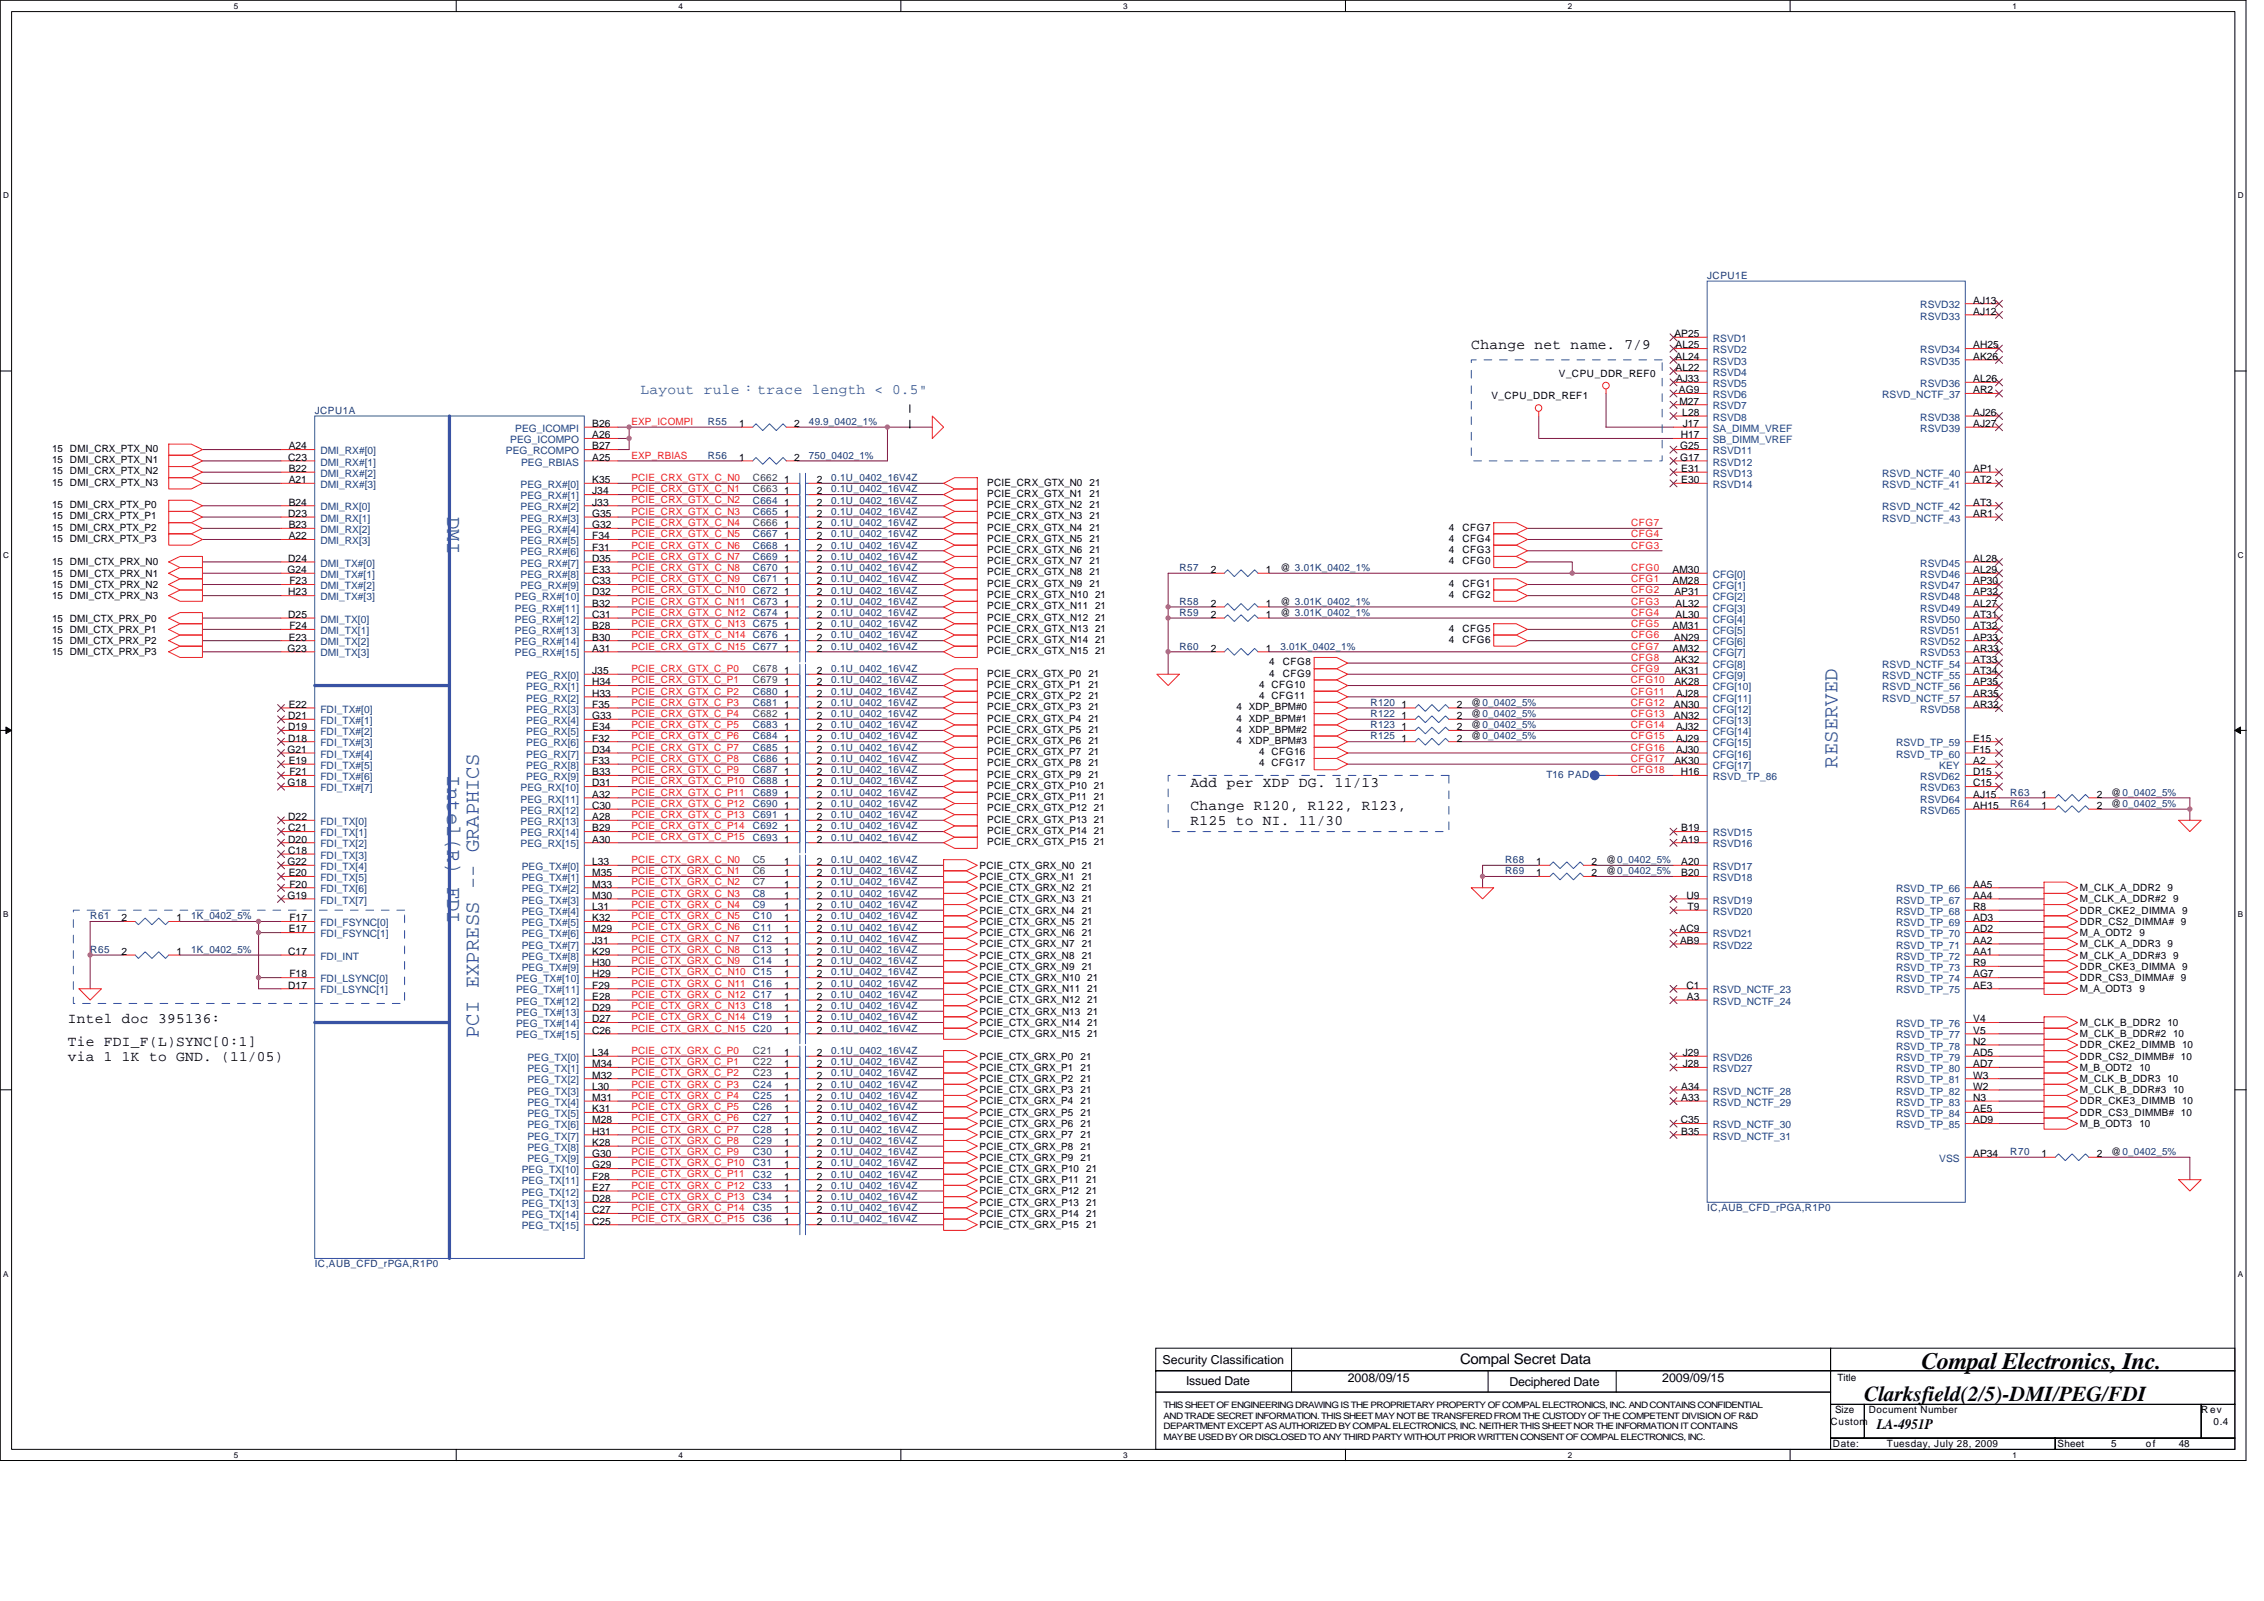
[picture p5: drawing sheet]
<svg xmlns="http://www.w3.org/2000/svg" width="297mm" height="210mm" viewBox="0 0 297 210" stroke-linecap="round" stroke-linejoin="round" font-family="sans-serif">
<defs><g id="words">
<text font-size="3.1" fill="#010202" x="252.1" y="179.6">Compal Electronics, Inc.</text>
<g font-size="2.8" fill="#3953a4">
<text x="58.7" y="67.8" transform="rotate(90 58.7 67.8)">DMI</text>
<text x="58.7" y="101.7" transform="rotate(90 58.7 101.7)">Intel(R) FDI</text>
<text x="241.1" y="100.7" transform="rotate(-90 241.1 100.7)">RESERVED</text>
<text x="62.8" y="136.2" transform="rotate(-90 62.8 136.2)">PCI EXPRESS -- GRAPHICS</text>
</g>
<text font-size="2.8" fill="#010202" x="244.6" y="183.8">Clarksfield(2/5)-DMI/PEG/FDI</text>
<g font-size="1.9" fill="#010202">
<text x="193" y="45.8">Change net name. 7/9</text>
<text x="156.2" y="103.2">Add per XDP DG. 11/13</text>
<text x="156.2" y="106.2">Change R120, R122, R123,</text>
<text x="156.2" y="108.3">R125 to NI. 11/30</text>
<text x="8.9" y="137.1">Tie FDI_F(L)SYNC[0:1]</text>
<text x="8.9" y="134.2">Intel doc 395136:</text>
<text x="8.9" y="139.2">via 1 1K to GND. (11/05)</text>
<text x="191.6" y="179">Compal Secret Data</text>
<text x="246.2" y="187.4">LA-4951P</text>
</g>
<text font-size="1.9" fill="#3953a4" x="84" y="51.7">Layout rule：trace length &lt; 0.5&quot;</text>
<g font-size="1.6" fill="#010202">
<text x="152.5" y="178.9">Security Classification</text>
<text x="155.6" y="181.6">Issued Date</text>
<text x="176.8" y="181.2">2008/09/15</text>
<text x="198.1" y="181.8">Deciphered Date</text>
<text x="218.1" y="181.2">2009/09/15</text>
</g>
<g font-size="1.3" fill="#282973">
<text x="224" y="36.6">JCPU1E</text>
<text x="41.3" y="54.3">JCPU1A</text>
<text x="92.9" y="55.7">R55</text>
<text x="106.1" y="55.7">49.9_0402_1%</text>
<text x="92.9" y="60.2">R56</text>
<text x="106.1" y="60.2">750_0402_1%</text>
<text x="109.1" y="63.1">0.1U_0402_16V4Z</text>
<text x="109.1" y="64.6">0.1U_0402_16V4Z</text>
<text x="98.8" y="66.1">C664</text>
<text x="98.8" y="71.9">C668</text>
<text x="98.8" y="67.5">C665</text>
<text x="98.8" y="70.5">C667</text>
<text x="109.1" y="66.1">0.1U_0402_16V4Z</text>
<text x="109.1" y="71.9">0.1U_0402_16V4Z</text>
<text x="109.1" y="67.5">0.1U_0402_16V4Z</text>
<text x="109.1" y="70.5">0.1U_0402_16V4Z</text>
<text x="109.1" y="69">0.1U_0402_16V4Z</text>
<text x="98.8" y="77.8">C672</text>
<text x="98.8" y="76.4">C671</text>
<text x="98.8" y="74.9">C670</text>
<text x="98.8" y="73.4">C669</text>
<text x="109.1" y="77.8">0.1U_0402_16V4Z</text>
<text x="109.1" y="76.4">0.1U_0402_16V4Z</text>
<text x="109.1" y="74.9">0.1U_0402_16V4Z</text>
<text x="109.1" y="73.4">0.1U_0402_16V4Z</text>
<text x="154.7" y="74.9">R57</text>
<text x="98.8" y="79.3">C673</text>
<text x="98.8" y="82.3">C675</text>
<text x="98.8" y="83.7">C676</text>
<text x="98.8" y="80.8">C674</text>
<text x="109.1" y="79.3">0.1U_0402_16V4Z</text>
<text x="109.1" y="82.3">0.1U_0402_16V4Z</text>
<text x="109.1" y="83.7">0.1U_0402_16V4Z</text>
<text x="109.1" y="80.8">0.1U_0402_16V4Z</text>
<text x="154.7" y="79.3">R58</text>
<text x="154.7" y="80.8">R59</text>
<text x="98.8" y="85.2">C677</text>
<text x="109.1" y="85.2">0.1U_0402_16V4Z</text>
<text x="109.1" y="89.6">0.1U_0402_16V4Z</text>
<text x="109.1" y="88.2">0.1U_0402_16V4Z</text>
<text x="154.7" y="85.2">R60</text>
<text x="168" y="85.2">3.01K_0402_1%</text>
<text x="98.8" y="95.5">C683</text>
<text x="98.8" y="91.1">C680</text>
<text x="98.8" y="92.6">C681</text>
<text x="109.1" y="95.5">0.1U_0402_16V4Z</text>
<text x="109.1" y="91.1">0.1U_0402_16V4Z</text>
<text x="109.1" y="92.6">0.1U_0402_16V4Z</text>
<text x="109.1" y="94">0.1U_0402_16V4Z</text>
<text x="179.8" y="94">R122</text>
<text x="179.8" y="92.6">R120</text>
<text x="179.8" y="95.5">R123</text>
<text x="98.8" y="99.9">C686</text>
<text x="98.8" y="98.5">C685</text>
<text x="98.8" y="101.4">C687</text>
<text x="98.8" y="97">C684</text>
<text x="109.1" y="99.9">0.1U_0402_16V4Z</text>
<text x="109.1" y="98.5">0.1U_0402_16V4Z</text>
<text x="109.1" y="101.4">0.1U_0402_16V4Z</text>
<text x="109.1" y="97">0.1U_0402_16V4Z</text>
<text x="179.8" y="97">R125</text>
<text x="202.9" y="102">T16 PAD</text>
<text x="98.8" y="105.8">C690</text>
<text x="98.8" y="107.3">C691</text>
<text x="98.8" y="102.9">C688</text>
<text x="98.8" y="104.3">C689</text>
<text x="109.1" y="105.8">0.1U_0402_16V4Z</text>
<text x="109.1" y="107.3">0.1U_0402_16V4Z</text>
<text x="109.1" y="102.9">0.1U_0402_16V4Z</text>
<text x="109.1" y="104.3">0.1U_0402_16V4Z</text>
<text x="263.8" y="104.3">R63</text>
<text x="263.8" y="105.8">R64</text>
<text x="98.8" y="108.8">C692</text>
<text x="98.8" y="110.3">C693</text>
<text x="109.1" y="108.8">0.1U_0402_16V4Z</text>
<text x="109.1" y="110.3">0.1U_0402_16V4Z</text>
<text x="109.1" y="113.2">0.1U_0402_16V4Z</text>
<text x="197.5" y="113.2">R68</text>
<text x="98.8" y="119.1">C9</text>
<text x="98.8" y="117.6">C8</text>
<text x="109.1" y="119.1">0.1U_0402_16V4Z</text>
<text x="109.1" y="117.6">0.1U_0402_16V4Z</text>
<text x="109.1" y="114.7">0.1U_0402_16V4Z</text>
<text x="109.1" y="116.1">0.1U_0402_16V4Z</text>
<text x="197.5" y="114.7">R69</text>
<text x="11.9" y="120.6">R61</text>
<text x="11.9" y="125">R65</text>
<text x="25.1" y="120.6">1K_0402_5%</text>
<text x="25.1" y="125">1K_0402_5%</text>
<text x="98.8" y="123.5">C12</text>
<text x="98.8" y="122">C11</text>
<text x="98.8" y="125">C13</text>
<text x="98.8" y="120.6">C10</text>
<text x="109.1" y="123.5">0.1U_0402_16V4Z</text>
<text x="109.1" y="122">0.1U_0402_16V4Z</text>
<text x="109.1" y="125">0.1U_0402_16V4Z</text>
<text x="109.1" y="120.6">0.1U_0402_16V4Z</text>
<text x="98.8" y="126.4">C14</text>
<text x="109.1" y="127.9">0.1U_0402_16V4Z</text>
<text x="109.1" y="130.9">0.1U_0402_16V4Z</text>
<text x="109.1" y="126.4">0.1U_0402_16V4Z</text>
<text x="109.1" y="129.4">0.1U_0402_16V4Z</text>
<text x="109.1" y="132.4">0.1U_0402_16V4Z</text>
<text x="109.1" y="135.3">0.1U_0402_16V4Z</text>
<text x="109.1" y="133.8">0.1U_0402_16V4Z</text>
<text x="98.8" y="142.7">C24</text>
<text x="109.1" y="142.7">0.1U_0402_16V4Z</text>
<text x="109.1" y="138.2">0.1U_0402_16V4Z</text>
<text x="109.1" y="139.7">0.1U_0402_16V4Z</text>
<text x="109.1" y="141.2">0.1U_0402_16V4Z</text>
<text x="98.8" y="148.5">C28</text>
<text x="98.8" y="145.6">C26</text>
<text x="98.8" y="147.1">C27</text>
<text x="98.8" y="144.1">C25</text>
<text x="109.1" y="148.5">0.1U_0402_16V4Z</text>
<text x="109.1" y="145.6">0.1U_0402_16V4Z</text>
<text x="109.1" y="147.1">0.1U_0402_16V4Z</text>
<text x="109.1" y="144.1">0.1U_0402_16V4Z</text>
<text x="98.8" y="155.9">C33</text>
<text x="98.8" y="150">C29</text>
<text x="98.8" y="153">C31</text>
<text x="98.8" y="151.5">C30</text>
<text x="98.8" y="154.4">C32</text>
<text x="109.1" y="155.9">0.1U_0402_16V4Z</text>
<text x="109.1" y="150">0.1U_0402_16V4Z</text>
<text x="109.1" y="153">0.1U_0402_16V4Z</text>
<text x="109.1" y="151.5">0.1U_0402_16V4Z</text>
<text x="109.1" y="154.4">0.1U_0402_16V4Z</text>
<text x="263.8" y="151.5">R70</text>
<text x="98.8" y="158.9">C35</text>
<text x="98.8" y="157.4">C34</text>
<text x="98.8" y="160.3">C36</text>
<text x="109.1" y="158.9">0.1U_0402_16V4Z</text>
<text x="109.1" y="157.4">0.1U_0402_16V4Z</text>
<text x="109.1" y="160.3">0.1U_0402_16V4Z</text>
<text x="224" y="158.9">IC,AUB_CFD_rPGA,R1P0</text>
<text x="41.3" y="166.2">IC,AUB_CFD_rPGA,R1P0</text>
</g>
<g font-size="1.3" fill="#1d437e">
<text x="251.9" y="40.4">RSVD32</text>
<text x="251.9" y="41.9">RSVD33</text>
<text x="224.7" y="44.8">RSVD1</text>
<text x="224.7" y="46.3">RSVD2</text>
<text x="224.7" y="47.8">RSVD3</text>
<text x="251.9" y="46.3">RSVD34</text>
<text x="251.9" y="47.8">RSVD35</text>
<text x="224.7" y="49.3">RSVD4</text>
<text x="224.7" y="50.8">RSVD5</text>
<text x="224.7" y="52.2">RSVD6</text>
<text x="224.7" y="53.7">RSVD7</text>
<text x="246.9" y="52.2">RSVD_NCTF_37</text>
<text x="251.9" y="50.8">RSVD36</text>
<text x="42" y="59.6">DMI_RX#[0]</text>
<text x="66.4" y="59.6">PEG_RCOMPO</text>
<text x="66.9" y="58.1">PEG_ICOMPO</text>
<text x="67.6" y="56.6">PEG_ICOMPI</text>
<text x="224.7" y="55.2">RSVD8</text>
<text x="224.7" y="56.6">SA_DIMM_VREF</text>
<text x="224.7" y="58.1">SB_DIMM_VREF</text>
<text x="224.7" y="59.6">RSVD11</text>
<text x="251.9" y="55.2">RSVD38</text>
<text x="251.9" y="56.6">RSVD39</text>
<text x="42" y="61.1">DMI_RX#[1]</text>
<text x="42" y="62.5">DMI_RX#[2]</text>
<text x="42" y="64">DMI_RX#[3]</text>
<text x="68.3" y="64">PEG_RX#[0]</text>
<text x="68.3" y="65.5">PEG_RX#[1]</text>
<text x="68.4" y="61.1">PEG_RBIAS</text>
<text x="224.7" y="61.1">RSVD12</text>
<text x="224.7" y="62.5">RSVD13</text>
<text x="224.7" y="64">RSVD14</text>
<text x="246.9" y="62.5">RSVD_NCTF_40</text>
<text x="246.9" y="64">RSVD_NCTF_41</text>
<text x="42" y="66.9">DMI_RX[0]</text>
<text x="42" y="68.4">DMI_RX[1]</text>
<text x="42" y="69.9">DMI_RX[2]</text>
<text x="42" y="71.4">DMI_RX[3]</text>
<text x="68.3" y="66.9">PEG_RX#[2]</text>
<text x="68.3" y="68.4">PEG_RX#[3]</text>
<text x="68.3" y="69.9">PEG_RX#[4]</text>
<text x="68.3" y="71.4">PEG_RX#[5]</text>
<text x="246.9" y="66.9">RSVD_NCTF_42</text>
<text x="246.9" y="68.4">RSVD_NCTF_43</text>
<text x="42" y="74.3">DMI_TX#[0]</text>
<text x="42" y="75.8">DMI_TX#[1]</text>
<text x="42" y="77.3">DMI_TX#[2]</text>
<text x="68.3" y="72.9">PEG_RX#[6]</text>
<text x="68.3" y="74.3">PEG_RX#[7]</text>
<text x="68.3" y="75.8">PEG_RX#[8]</text>
<text x="68.3" y="77.3">PEG_RX#[9]</text>
<text x="224.7" y="75.8">CFG[0]</text>
<text x="224.7" y="77.3">CFG[1]</text>
<text x="251.9" y="74.3">RSVD45</text>
<text x="251.9" y="75.8">RSVD46</text>
<text x="251.9" y="77.3">RSVD47</text>
<text x="42" y="78.7">DMI_TX#[3]</text>
<text x="42" y="81.7">DMI_TX[0]</text>
<text x="42" y="83.2">DMI_TX[1]</text>
<text x="67.6" y="78.7">PEG_RX#[10]</text>
<text x="67.6" y="80.2">PEG_RX#[11]</text>
<text x="67.6" y="81.7">PEG_RX#[12]</text>
<text x="67.6" y="83.2">PEG_RX#[13]</text>
<text x="224.7" y="78.7">CFG[2]</text>
<text x="224.7" y="80.2">CFG[3]</text>
<text x="224.7" y="81.7">CFG[4]</text>
<text x="224.7" y="83.2">CFG[5]</text>
<text x="251.9" y="78.7">RSVD48</text>
<text x="251.9" y="80.2">RSVD49</text>
<text x="251.9" y="81.7">RSVD50</text>
<text x="251.9" y="83.2">RSVD51</text>
<text x="42" y="86.1">DMI_TX[3]</text>
<text x="42" y="84.6">DMI_TX[2]</text>
<text x="67.6" y="84.6">PEG_RX#[14]</text>
<text x="67.6" y="86.1">PEG_RX#[15]</text>
<text x="69" y="89">PEG_RX[0]</text>
<text x="224.7" y="84.6">CFG[6]</text>
<text x="224.7" y="86.1">CFG[7]</text>
<text x="224.7" y="87.6">CFG[8]</text>
<text x="224.7" y="89">CFG[9]</text>
<text x="246.9" y="87.6">RSVD_NCTF_54</text>
<text x="246.9" y="89">RSVD_NCTF_55</text>
<text x="251.9" y="84.6">RSVD52</text>
<text x="251.9" y="86.1">RSVD53</text>
<text x="42" y="93.5">FDI_TX#[0]</text>
<text x="42" y="95">FDI_TX#[1]</text>
<text x="69" y="90.5">PEG_RX[1]</text>
<text x="69" y="92">PEG_RX[2]</text>
<text x="69" y="93.5">PEG_RX[3]</text>
<text x="69" y="95">PEG_RX[4]</text>
<text x="224.7" y="90.5">CFG[10]</text>
<text x="224.7" y="92">CFG[11]</text>
<text x="224.7" y="93.5">CFG[12]</text>
<text x="224.7" y="95">CFG[13]</text>
<text x="246.9" y="90.5">RSVD_NCTF_56</text>
<text x="246.9" y="92">RSVD_NCTF_57</text>
<text x="251.9" y="93.5">RSVD58</text>
<text x="42" y="96.4">FDI_TX#[2]</text>
<text x="42" y="97.9">FDI_TX#[3]</text>
<text x="42" y="99.4">FDI_TX#[4]</text>
<text x="42" y="100.8">FDI_TX#[5]</text>
<text x="69" y="96.4">PEG_RX[5]</text>
<text x="69" y="97.9">PEG_RX[6]</text>
<text x="69" y="99.4">PEG_RX[7]</text>
<text x="69" y="100.8">PEG_RX[8]</text>
<text x="224.7" y="96.4">CFG[14]</text>
<text x="224.7" y="97.9">CFG[15]</text>
<text x="224.7" y="99.4">CFG[16]</text>
<text x="224.7" y="100.8">CFG[17]</text>
<text x="248.8" y="97.9">RSVD_TP_59</text>
<text x="248.8" y="99.4">RSVD_TP_60</text>
<text x="254.4" y="100.8">KEY</text>
<text x="42" y="102.3">FDI_TX#[6]</text>
<text x="42" y="103.8">FDI_TX#[7]</text>
<text x="68.3" y="103.8">PEG_RX[10]</text>
<text x="68.3" y="105.3">PEG_RX[11]</text>
<text x="68.3" y="106.7">PEG_RX[12]</text>
<text x="69" y="102.3">PEG_RX[9]</text>
<text x="224.7" y="102.3">RSVD_TP_86</text>
<text x="251.9" y="102.3">RSVD62</text>
<text x="251.9" y="103.8">RSVD63</text>
<text x="251.9" y="105.3">RSVD64</text>
<text x="251.9" y="106.7">RSVD65</text>
<text x="42" y="108.2">FDI_TX[0]</text>
<text x="42" y="109.7">FDI_TX[1]</text>
<text x="42" y="111.1">FDI_TX[2]</text>
<text x="42" y="112.6">FDI_TX[3]</text>
<text x="68.3" y="108.2">PEG_RX[13]</text>
<text x="68.3" y="109.7">PEG_RX[14]</text>
<text x="68.3" y="111.1">PEG_RX[15]</text>
<text x="224.7" y="111.1">RSVD16</text>
<text x="224.7" y="109.7">RSVD15</text>
<text x="42" y="114.1">FDI_TX[4]</text>
<text x="42" y="115.6">FDI_TX[5]</text>
<text x="42" y="117">FDI_TX[6]</text>
<text x="42" y="118.5">FDI_TX[7]</text>
<text x="68.4" y="114.1">PEG_TX#[0]</text>
<text x="68.4" y="115.6">PEG_TX#[1]</text>
<text x="68.4" y="117">PEG_TX#[2]</text>
<text x="68.4" y="118.5">PEG_TX#[3]</text>
<text x="68.4" y="120">PEG_TX#[4]</text>
<text x="224.7" y="114.1">RSVD17</text>
<text x="224.7" y="115.6">RSVD18</text>
<text x="224.7" y="120">RSVD20</text>
<text x="224.7" y="118.5">RSVD19</text>
<text x="248.8" y="117">RSVD_TP_66</text>
<text x="248.8" y="118.5">RSVD_TP_67</text>
<text x="248.8" y="120">RSVD_TP_68</text>
<text x="42" y="121.5">FDI_FSYNC[0]</text>
<text x="42" y="122.9">FDI_FSYNC[1]</text>
<text x="42" y="125.9">FDI_INT</text>
<text x="68.4" y="121.5">PEG_TX#[5]</text>
<text x="68.4" y="122.9">PEG_TX#[6]</text>
<text x="68.4" y="124.4">PEG_TX#[7]</text>
<text x="68.4" y="125.9">PEG_TX#[8]</text>
<text x="224.7" y="124.4">RSVD22</text>
<text x="224.7" y="122.9">RSVD21</text>
<text x="248.8" y="124.4">RSVD_TP_71</text>
<text x="248.8" y="125.9">RSVD_TP_72</text>
<text x="248.8" y="121.5">RSVD_TP_69</text>
<text x="248.8" y="122.9">RSVD_TP_70</text>
<text x="42" y="128.8">FDI_LSYNC[0]</text>
<text x="42" y="130.3">FDI_LSYNC[1]</text>
<text x="67.7" y="128.8">PEG_TX#[10]</text>
<text x="67.7" y="130.3">PEG_TX#[11]</text>
<text x="67.7" y="131.8">PEG_TX#[12]</text>
<text x="68.4" y="127.4">PEG_TX#[9]</text>
<text x="224.7" y="130.3">RSVD_NCTF_23</text>
<text x="224.7" y="131.8">RSVD_NCTF_24</text>
<text x="248.8" y="127.4">RSVD_TP_73</text>
<text x="248.8" y="128.8">RSVD_TP_74</text>
<text x="248.8" y="130.3">RSVD_TP_75</text>
<text x="67.7" y="133.2">PEG_TX#[13]</text>
<text x="67.7" y="134.7">PEG_TX#[14]</text>
<text x="67.7" y="136.2">PEG_TX#[15]</text>
<text x="248.8" y="134.7">RSVD_TP_76</text>
<text x="248.8" y="136.2">RSVD_TP_77</text>
<text x="248.8" y="137.7">RSVD_TP_78</text>
<text x="69.2" y="139.1">PEG_TX[0]</text>
<text x="69.2" y="140.6">PEG_TX[1]</text>
<text x="69.2" y="142.1">PEG_TX[2]</text>
<text x="69.2" y="143.6">PEG_TX[3]</text>
<text x="224.7" y="143.6">RSVD_NCTF_28</text>
<text x="224.7" y="140.6">RSVD27</text>
<text x="224.7" y="139.1">RSVD26</text>
<text x="248.8" y="142.1">RSVD_TP_81</text>
<text x="248.8" y="143.6">RSVD_TP_82</text>
<text x="248.8" y="139.1">RSVD_TP_79</text>
<text x="248.8" y="140.6">RSVD_TP_80</text>
<text x="69.2" y="145">PEG_TX[4]</text>
<text x="69.2" y="146.5">PEG_TX[5]</text>
<text x="69.2" y="148">PEG_TX[6]</text>
<text x="69.2" y="149.5">PEG_TX[7]</text>
<text x="224.7" y="148">RSVD_NCTF_30</text>
<text x="224.7" y="149.5">RSVD_NCTF_31</text>
<text x="224.7" y="145">RSVD_NCTF_29</text>
<text x="248.8" y="145">RSVD_TP_83</text>
<text x="248.8" y="146.5">RSVD_TP_84</text>
<text x="248.8" y="148">RSVD_TP_85</text>
<text x="68.4" y="153.9">PEG_TX[10]</text>
<text x="68.4" y="155.3">PEG_TX[11]</text>
<text x="69.2" y="150.9">PEG_TX[8]</text>
<text x="69.2" y="152.4">PEG_TX[9]</text>
<text x="254.4" y="152.4">VSS</text>
<text x="68.4" y="156.8">PEG_TX[12]</text>
<text x="68.4" y="158.3">PEG_TX[13]</text>
<text x="68.4" y="159.8">PEG_TX[14]</text>
<text x="68.4" y="161.2">PEG_TX[15]</text>
</g>
<g font-size="1.3" fill="#010202">
<text x="258.9" y="39.8">AJ13</text>
<text x="258.9" y="41.3">AJ12</text>
<text x="219.7" y="44.2">AP25</text>
<text x="219.8" y="45.7">AL25</text>
<text x="219.8" y="47.2">AL24</text>
<text x="258.9" y="45.7">AH25</text>
<text x="258.9" y="47.2">AK26</text>
<text x="195.7" y="52.4">V_CPU_DDR_REF1</text>
<text x="204.5" y="49.4">V_CPU_DDR_REF0</text>
<text x="219.8" y="48.6">AL22</text>
<text x="219.9" y="50.1">AJ33</text>
<text x="220.3" y="51.6">AG9</text>
<text x="220.3" y="53.1">M27</text>
<text x="258.9" y="51.6">AR2</text>
<text x="258.9" y="50.1">AL26</text>
<text x="6.8" y="59.3">15 DMI_CRX_PTX_N0</text>
<text x="37.9" y="58.9">A24</text>
<text x="77.7" y="57.5">A26</text>
<text x="77.7" y="58.9">B27</text>
<text x="77.7" y="56">B26</text>
<text x="97" y="56">1</text>
<text x="104.2" y="56">2</text>
<text x="220.4" y="58.9">G25</text>
<text x="220.5" y="57.5">H17</text>
<text x="220.7" y="54.5">L28</text>
<text x="220.8" y="56">J17</text>
<text x="258.9" y="54.5">AJ26</text>
<text x="258.9" y="56">AJ27</text>
<text x="6.8" y="60.7">15 DMI_CRX_PTX_N1</text>
<text x="6.8" y="63.7">15 DMI_CRX_PTX_N3</text>
<text x="6.8" y="62.2">15 DMI_CRX_PTX_N2</text>
<text x="37.8" y="60.4">C23</text>
<text x="37.9" y="61.9">B22</text>
<text x="37.9" y="63.4">A21</text>
<text x="77.7" y="60.4">A25</text>
<text x="77.7" y="63.4">K35</text>
<text x="77.7" y="64.9">J34</text>
<text x="97" y="60.4">1</text>
<text x="102.9" y="63.4">1</text>
<text x="102.9" y="64.9">1</text>
<text x="104.2" y="60.4">2</text>
<text x="107.2" y="63.4">2</text>
<text x="107.2" y="64.9">2</text>
<text x="129.5" y="63.7">PCIE_CRX_GTX_N0</text>
<text x="129.5" y="65.2">PCIE_CRX_GTX_N1</text>
<text x="143" y="63.7">21</text>
<text x="143" y="65.2">21</text>
<text x="220.4" y="60.4">G17</text>
<text x="220.6" y="61.9">E31</text>
<text x="220.6" y="63.4">E30</text>
<text x="258.9" y="61.9">AP1</text>
<text x="258.9" y="63.4">AT2</text>
<text x="6.8" y="66.7">15 DMI_CRX_PTX_P0</text>
<text x="6.8" y="71.1">15 DMI_CRX_PTX_P3</text>
<text x="6.8" y="69.6">15 DMI_CRX_PTX_P2</text>
<text x="6.8" y="68.1">15 DMI_CRX_PTX_P1</text>
<text x="37.8" y="67.8">D23</text>
<text x="37.9" y="66.3">B24</text>
<text x="37.9" y="69.3">B23</text>
<text x="37.9" y="70.7">A22</text>
<text x="77.7" y="66.3">J33</text>
<text x="77.7" y="67.8">G35</text>
<text x="77.7" y="69.3">G32</text>
<text x="77.7" y="70.7">F34</text>
<text x="102.9" y="66.3">1</text>
<text x="102.9" y="67.8">1</text>
<text x="102.9" y="69.3">1</text>
<text x="102.9" y="70.7">1</text>
<text x="107.2" y="66.3">2</text>
<text x="107.2" y="67.8">2</text>
<text x="107.2" y="69.3">2</text>
<text x="107.2" y="70.7">2</text>
<text x="129.5" y="66.7">PCIE_CRX_GTX_N2</text>
<text x="129.5" y="68.1">PCIE_CRX_GTX_N3</text>
<text x="129.5" y="69.6">PCIE_CRX_GTX_N4</text>
<text x="129.5" y="71.1">PCIE_CRX_GTX_N5</text>
<text x="143" y="66.7">21</text>
<text x="143" y="68.1">21</text>
<text x="143" y="69.6">21</text>
<text x="143" y="71.1">21</text>
<text x="190.1" y="71.1">4</text>
<text x="190.1" y="69.6">4</text>
<text x="191.9" y="71.1">CFG4</text>
<text x="191.9" y="69.6">CFG7</text>
<text x="258.9" y="66.3">AT3</text>
<text x="258.9" y="67.8">AR1</text>
<text x="6.8" y="75.6">15 DMI_CTX_PRX_N1</text>
<text x="6.8" y="74.2">15 DMI_CTX_PRX_N0</text>
<text x="6.8" y="77.1">15 DMI_CTX_PRX_N2</text>
<text x="37.7" y="75.2">G24</text>
<text x="37.8" y="73.7">D24</text>
<text x="38" y="76.6">F23</text>
<text x="77.7" y="72.2">F31</text>
<text x="77.7" y="73.7">D35</text>
<text x="77.7" y="75.2">E33</text>
<text x="77.7" y="76.6">C33</text>
<text x="102.9" y="72.2">1</text>
<text x="102.9" y="76.6">1</text>
<text x="102.9" y="75.2">1</text>
<text x="102.9" y="73.7">1</text>
<text x="107.2" y="72.2">2</text>
<text x="107.2" y="76.6">2</text>
<text x="107.2" y="75.2">2</text>
<text x="107.2" y="73.7">2</text>
<text x="129.5" y="72.5">PCIE_CRX_GTX_N6</text>
<text x="129.5" y="74">PCIE_CRX_GTX_N7</text>
<text x="129.5" y="75.5">PCIE_CRX_GTX_N8</text>
<text x="129.5" y="77">PCIE_CRX_GTX_N9</text>
<text x="143" y="72.5">21</text>
<text x="143" y="74">21</text>
<text x="143" y="75.5">21</text>
<text x="143" y="77">21</text>
<text x="158.9" y="75.2">2</text>
<text x="166.1" y="75.2">1</text>
<text x="168" y="74.9">@ 3.01K_0402_1%</text>
<text x="190.1" y="77">4</text>
<text x="190.1" y="74">4</text>
<text x="190.1" y="72.5">4</text>
<text x="191.9" y="77">CFG1</text>
<text x="191.9" y="74">CFG0</text>
<text x="191.9" y="72.5">CFG3</text>
<text x="219.5" y="75.2">AM30</text>
<text x="219.5" y="76.6">AM28</text>
<text x="258.9" y="73.7">AL28</text>
<text x="258.9" y="75.2">AL29</text>
<text x="258.9" y="76.6">AP30</text>
<text x="6.8" y="81.5">15 DMI_CTX_PRX_P0</text>
<text x="6.8" y="78.6">15 DMI_CTX_PRX_N3</text>
<text x="6.8" y="83">15 DMI_CTX_PRX_P1</text>
<text x="37.8" y="78.1">H23</text>
<text x="37.8" y="81">D25</text>
<text x="38" y="82.5">F24</text>
<text x="77.7" y="78.1">D32</text>
<text x="77.7" y="79.6">B32</text>
<text x="77.7" y="81">C31</text>
<text x="77.7" y="82.5">B28</text>
<text x="102.9" y="78.1">1</text>
<text x="102.9" y="79.6">1</text>
<text x="102.9" y="82.5">1</text>
<text x="102.9" y="81">1</text>
<text x="107.2" y="78.1">2</text>
<text x="107.2" y="79.6">2</text>
<text x="107.2" y="82.5">2</text>
<text x="107.2" y="81">2</text>
<text x="129.5" y="78.4">PCIE_CRX_GTX_N10 21</text>
<text x="129.5" y="79.9">PCIE_CRX_GTX_N11 21</text>
<text x="129.5" y="81.4">PCIE_CRX_GTX_N12 21</text>
<text x="129.5" y="82.8">PCIE_CRX_GTX_N13 21</text>
<text x="158.9" y="79.6">2</text>
<text x="158.9" y="81">2</text>
<text x="166.1" y="79.6">1</text>
<text x="166.1" y="81">1</text>
<text x="168" y="79.3">@ 3.01K_0402_1%</text>
<text x="168" y="80.8">@ 3.01K_0402_1%</text>
<text x="190.1" y="78.4">4</text>
<text x="190.1" y="82.8">4</text>
<text x="191.9" y="78.4">CFG2</text>
<text x="191.9" y="82.8">CFG5</text>
<text x="219.5" y="82.5">AM31</text>
<text x="219.7" y="78.1">AP31</text>
<text x="219.8" y="79.6">AL32</text>
<text x="219.8" y="81">AL30</text>
<text x="258.9" y="78.1">AP32</text>
<text x="258.9" y="79.6">AL27</text>
<text x="258.9" y="81">AT31</text>
<text x="258.9" y="82.5">AT32</text>
<text x="6.8" y="85.9">15 DMI_CTX_PRX_P3</text>
<text x="6.8" y="84.5">15 DMI_CTX_PRX_P2</text>
<text x="37.7" y="85.5">G23</text>
<text x="37.9" y="84">E23</text>
<text x="77.7" y="84">B30</text>
<text x="77.7" y="85.5">A31</text>
<text x="77.7" y="88.4">J35</text>
<text x="77.7" y="89.9">H34</text>
<text x="102.9" y="89.9">1</text>
<text x="102.9" y="85.5">1</text>
<text x="102.9" y="88.4">1</text>
<text x="102.9" y="84">1</text>
<text x="107.2" y="89.9">2</text>
<text x="107.2" y="85.5">2</text>
<text x="107.2" y="88.4">2</text>
<text x="107.2" y="84">2</text>
<text x="129.5" y="84.3">PCIE_CRX_GTX_N14 21</text>
<text x="129.5" y="85.8">PCIE_CRX_GTX_N15 21</text>
<text x="129.5" y="88.7">PCIE_CRX_GTX_P0</text>
<text x="142.8" y="88.7">21</text>
<text x="158.9" y="85.5">2</text>
<text x="166.1" y="85.5">1</text>
<text x="166.5" y="87.3">4</text>
<text x="166.5" y="88.7">4</text>
<text x="168.3" y="87.3">CFG8</text>
<text x="168.3" y="88.7">CFG9</text>
<text x="190.1" y="84.3">4</text>
<text x="191.9" y="84.3">CFG6</text>
<text x="219.5" y="85.5">AM32</text>
<text x="219.6" y="84">AN29</text>
<text x="219.7" y="86.9">AK32</text>
<text x="219.7" y="88.4">AK31</text>
<text x="219.7" y="89.9">AK28</text>
<text x="258.9" y="86.9">AT33</text>
<text x="258.9" y="88.4">AT34</text>
<text x="258.9" y="89.9">AP35</text>
<text x="258.9" y="84">AP33</text>
<text x="258.9" y="85.5">AR33</text>
<text x="37.8" y="94.3">D21</text>
<text x="37.8" y="95.8">D19</text>
<text x="37.9" y="92.8">E22</text>
<text x="77.7" y="91.4">H33</text>
<text x="77.7" y="92.8">F35</text>
<text x="77.7" y="94.3">G33</text>
<text x="77.7" y="95.8">E34</text>
<text x="102.9" y="95.8">1</text>
<text x="102.9" y="91.4">1</text>
<text x="102.9" y="94.3">1</text>
<text x="102.9" y="92.8">1</text>
<text x="107.2" y="95.8">2</text>
<text x="107.2" y="91.4">2</text>
<text x="107.2" y="94.3">2</text>
<text x="107.2" y="92.8">2</text>
<text x="129.5" y="90.2">PCIE_CRX_GTX_P1</text>
<text x="129.5" y="91.7">PCIE_CRX_GTX_P2</text>
<text x="129.5" y="93.2">PCIE_CRX_GTX_P3</text>
<text x="129.5" y="94.6">PCIE_CRX_GTX_P4</text>
<text x="142.8" y="90.2">21</text>
<text x="142.8" y="91.7">21</text>
<text x="142.8" y="93.2">21</text>
<text x="142.8" y="94.6">21</text>
<text x="162.2" y="93.2">4 XDP_BPM#0</text>
<text x="162.2" y="94.6">4 XDP_BPM#1</text>
<text x="165.2" y="90.2">4 CFG10</text>
<text x="165.2" y="91.7">4 CFG11</text>
<text x="183.9" y="94.3">1</text>
<text x="183.9" y="92.8">1</text>
<text x="183.9" y="95.8">1</text>
<text x="191.1" y="94.3">2</text>
<text x="191.1" y="92.8">2</text>
<text x="191.1" y="95.8">2</text>
<text x="193" y="94">@0_0402_5%</text>
<text x="193" y="92.6">@0_0402_5%</text>
<text x="193" y="95.5">@0_0402_5%</text>
<text x="219.6" y="92.8">AN30</text>
<text x="219.6" y="94.3">AN32</text>
<text x="219.9" y="91.4">AJ28</text>
<text x="219.9" y="95.8">AJ32</text>
<text x="258.9" y="91.4">AR35</text>
<text x="258.9" y="92.8">AR32</text>
<text x="37.7" y="98.7">G21</text>
<text x="37.8" y="97.3">D18</text>
<text x="37.9" y="100.2">E19</text>
<text x="38" y="101.7">F21</text>
<text x="77.7" y="97.3">F32</text>
<text x="77.7" y="98.7">D34</text>
<text x="77.7" y="100.2">F33</text>
<text x="77.7" y="101.7">B33</text>
<text x="102.9" y="100.2">1</text>
<text x="102.9" y="98.7">1</text>
<text x="102.9" y="101.7">1</text>
<text x="102.9" y="97.3">1</text>
<text x="107.2" y="100.2">2</text>
<text x="107.2" y="98.7">2</text>
<text x="107.2" y="101.7">2</text>
<text x="107.2" y="97.3">2</text>
<text x="129.5" y="96.1">PCIE_CRX_GTX_P5</text>
<text x="129.5" y="97.6">PCIE_CRX_GTX_P6</text>
<text x="129.5" y="99.1">PCIE_CRX_GTX_P7</text>
<text x="129.5" y="100.5">PCIE_CRX_GTX_P8</text>
<text x="129.5" y="102">PCIE_CRX_GTX_P9</text>
<text x="142.8" y="96.1">21</text>
<text x="142.8" y="97.6">21</text>
<text x="142.8" y="99.1">21</text>
<text x="142.8" y="100.5">21</text>
<text x="142.8" y="102">21</text>
<text x="162.2" y="96.1">4 XDP_BPM#2</text>
<text x="162.2" y="97.6">4 XDP_BPM#3</text>
<text x="165.2" y="99.1">4 CFG16</text>
<text x="165.2" y="100.5">4 CFG17</text>
<text x="183.9" y="97.3">1</text>
<text x="191.1" y="97.3">2</text>
<text x="193" y="97">@0_0402_5%</text>
<text x="219.7" y="100.2">AK30</text>
<text x="219.9" y="97.3">AJ29</text>
<text x="219.9" y="98.7">AJ30</text>
<text x="220.5" y="101.7">H16</text>
<text x="258.9" y="97.3">E15</text>
<text x="258.9" y="98.7">F15</text>
<text x="258.9" y="101.7">D15</text>
<text x="258.9" y="100.2">A2</text>
<text x="37.7" y="103.1">G18</text>
<text x="37.8" y="107.6">D22</text>
<text x="77.7" y="103.1">D31</text>
<text x="77.7" y="104.6">A32</text>
<text x="77.7" y="106.1">C30</text>
<text x="77.7" y="107.6">A28</text>
<text x="102.9" y="106.1">1</text>
<text x="102.9" y="107.6">1</text>
<text x="102.9" y="103.1">1</text>
<text x="102.9" y="104.6">1</text>
<text x="107.2" y="106.1">2</text>
<text x="107.2" y="107.6">2</text>
<text x="107.2" y="103.1">2</text>
<text x="107.2" y="104.6">2</text>
<text x="129.5" y="103.5">PCIE_CRX_GTX_P10 21</text>
<text x="129.5" y="104.9">PCIE_CRX_GTX_P11 21</text>
<text x="129.5" y="106.4">PCIE_CRX_GTX_P12 21</text>
<text x="129.5" y="107.9">PCIE_CRX_GTX_P13 21</text>
<text x="258.9" y="103.1">C15</text>
<text x="258.9" y="104.6">AJ15</text>
<text x="258.9" y="106.1">AH15</text>
<text x="267.9" y="104.6">1</text>
<text x="267.9" y="106.1">1</text>
<text x="275.1" y="104.6">2</text>
<text x="275.1" y="106.1">2</text>
<text x="277" y="104.3">@0_0402_5%</text>
<text x="277" y="105.8">@0_0402_5%</text>
<text x="37.7" y="113.5">G22</text>
<text x="37.8" y="109">C21</text>
<text x="37.8" y="110.5">D20</text>
<text x="37.8" y="112">C18</text>
<text x="77.7" y="113.5">L33</text>
<text x="77.7" y="109">B29</text>
<text x="77.7" y="110.5">A30</text>
<text x="102.9" y="109">1</text>
<text x="102.9" y="113.5">1</text>
<text x="102.9" y="110.5">1</text>
<text x="107.2" y="109">2</text>
<text x="107.2" y="113.5">2</text>
<text x="107.2" y="110.5">2</text>
<text x="128.5" y="113.9">PCIE_CTX_GRX_N0</text>
<text x="129.5" y="109.4">PCIE_CRX_GTX_P14 21</text>
<text x="129.5" y="110.8">PCIE_CRX_GTX_P15 21</text>
<text x="141.9" y="113.9">21</text>
<text x="201.6" y="113.5">1</text>
<text x="208.8" y="113.5">2</text>
<text x="210.7" y="113.2">@0_0402_5%</text>
<text x="220.6" y="110.5">A19</text>
<text x="220.6" y="109">B19</text>
<text x="220.6" y="113.5">A20</text>
<text x="37.7" y="117.9">G19</text>
<text x="37.9" y="114.9">E20</text>
<text x="38" y="116.4">F20</text>
<text x="77.7" y="114.9">M35</text>
<text x="77.7" y="116.4">M33</text>
<text x="77.7" y="117.9">M30</text>
<text x="77.7" y="119.4">L31</text>
<text x="102.9" y="114.9">1</text>
<text x="102.9" y="119.4">1</text>
<text x="102.9" y="117.9">1</text>
<text x="102.9" y="116.4">1</text>
<text x="107.2" y="114.9">2</text>
<text x="107.2" y="119.4">2</text>
<text x="107.2" y="117.9">2</text>
<text x="107.2" y="116.4">2</text>
<text x="128.5" y="115.4">PCIE_CTX_GRX_N1</text>
<text x="128.5" y="116.9">PCIE_CTX_GRX_N2</text>
<text x="128.5" y="118.4">PCIE_CTX_GRX_N3</text>
<text x="128.5" y="119.8">PCIE_CTX_GRX_N4</text>
<text x="141.9" y="115.4">21</text>
<text x="141.9" y="116.9">21</text>
<text x="141.9" y="118.4">21</text>
<text x="141.9" y="119.8">21</text>
<text x="201.6" y="114.9">1</text>
<text x="208.8" y="114.9">2</text>
<text x="210.7" y="114.7">@0_0402_5%</text>
<text x="220.6" y="114.9">B20</text>
<text x="221.3" y="117.9">U9</text>
<text x="221.4" y="119.4">T9</text>
<text x="258.9" y="116.4">AA5</text>
<text x="258.9" y="117.9">AA4</text>
<text x="258.9" y="119.4">R8</text>
<text x="272.9" y="118.4">M_CLK_A_DDR#2 9</text>
<text x="272.9" y="116.9">M_CLK_A_DDR2 9</text>
<text x="272.9" y="119.8">DDR_CKE2_DIMMA 9</text>
<text x="16" y="120.8">2</text>
<text x="16" y="125.2">2</text>
<text x="23.2" y="120.8">1</text>
<text x="23.2" y="125.2">1</text>
<text x="37.8" y="125.2">C17</text>
<text x="37.9" y="122.3">E17</text>
<text x="38" y="120.8">F17</text>
<text x="77.7" y="120.8">K32</text>
<text x="77.7" y="122.3">M29</text>
<text x="77.7" y="123.8">J31</text>
<text x="77.7" y="125.2">K29</text>
<text x="102.9" y="123.8">1</text>
<text x="102.9" y="122.3">1</text>
<text x="102.9" y="125.2">1</text>
<text x="102.9" y="120.8">1</text>
<text x="107.2" y="123.8">2</text>
<text x="107.2" y="122.3">2</text>
<text x="107.2" y="125.2">2</text>
<text x="107.2" y="120.8">2</text>
<text x="128.5" y="121.3">PCIE_CTX_GRX_N5</text>
<text x="128.5" y="122.8">PCIE_CTX_GRX_N6</text>
<text x="128.5" y="124.2">PCIE_CTX_GRX_N7</text>
<text x="128.5" y="125.7">PCIE_CTX_GRX_N8</text>
<text x="141.9" y="121.3">21</text>
<text x="141.9" y="122.8">21</text>
<text x="141.9" y="124.2">21</text>
<text x="141.9" y="125.7">21</text>
<text x="220.4" y="122.3">AC9</text>
<text x="220.4" y="123.8">AB9</text>
<text x="258.9" y="123.8">AA2</text>
<text x="258.9" y="125.2">AA1</text>
<text x="258.9" y="120.8">AD3</text>
<text x="258.9" y="122.3">AD2</text>
<text x="272.9" y="121.3">DDR_CS2_DIMMA# 9</text>
<text x="272.9" y="122.8">M_A_ODT2</text>
<text x="272.9" y="125.7">M_CLK_A_DDR#3 9</text>
<text x="272.9" y="124.2">M_CLK_A_DDR3 9</text>
<text x="280.7" y="122.8">9</text>
<text x="37.8" y="129.7">D17</text>
<text x="38" y="128.2">F18</text>
<text x="77.7" y="126.7">H30</text>
<text x="77.7" y="128.2">H29</text>
<text x="77.7" y="129.7">F29</text>
<text x="77.7" y="131.1">E28</text>
<text x="102.9" y="128.2">1</text>
<text x="102.9" y="131.1">1</text>
<text x="102.9" y="126.7">1</text>
<text x="102.9" y="129.7">1</text>
<text x="107.2" y="128.2">2</text>
<text x="107.2" y="131.1">2</text>
<text x="107.2" y="126.7">2</text>
<text x="107.2" y="129.7">2</text>
<text x="128.5" y="127.2">PCIE_CTX_GRX_N9</text>
<text x="128.5" y="128.7">PCIE_CTX_GRX_N10</text>
<text x="128.5" y="130.1">PCIE_CTX_GRX_N11</text>
<text x="128.5" y="131.6">PCIE_CTX_GRX_N12</text>
<text x="141.9" y="127.2">21</text>
<text x="142.7" y="128.7">21</text>
<text x="142.7" y="130.1">21</text>
<text x="142.7" y="131.6">21</text>
<text x="221.3" y="129.7">C1</text>
<text x="221.3" y="131.1">A3</text>
<text x="258.9" y="126.7">R9</text>
<text x="258.9" y="128.2">AG7</text>
<text x="258.9" y="129.7">AE3</text>
<text x="272.9" y="128.7">DDR_CS3_DIMMA# 9</text>
<text x="272.9" y="130.1">M_A_ODT3</text>
<text x="272.9" y="127.2">DDR_CKE3_DIMMA 9</text>
<text x="280.7" y="130.1">9</text>
<text x="77.7" y="132.6">D29</text>
<text x="77.7" y="134.1">D27</text>
<text x="77.7" y="135.6">C26</text>
<text x="102.9" y="132.6">1</text>
<text x="102.9" y="135.6">1</text>
<text x="102.9" y="134.1">1</text>
<text x="107.2" y="132.6">2</text>
<text x="107.2" y="135.6">2</text>
<text x="107.2" y="134.1">2</text>
<text x="128.5" y="133.1">PCIE_CTX_GRX_N13</text>
<text x="128.5" y="134.6">PCIE_CTX_GRX_N14</text>
<text x="128.5" y="136">PCIE_CTX_GRX_N15</text>
<text x="142.7" y="133.1">21</text>
<text x="142.7" y="134.6">21</text>
<text x="142.7" y="136">21</text>
<text x="258.9" y="134.1">V4</text>
<text x="258.9" y="135.6">V5</text>
<text x="258.9" y="137">N2</text>
<text x="272.9" y="137.5">DDR_CKE2_DIMMB 10</text>
<text x="272.9" y="136">M_CLK_B_DDR#2 10</text>
<text x="272.9" y="134.6">M_CLK_B_DDR2 10</text>
<text x="77.7" y="138.5">L34</text>
<text x="77.7" y="140">M34</text>
<text x="77.7" y="141.5">M32</text>
<text x="77.7" y="142.9">L30</text>
<text x="102.9" y="138.5">1</text>
<text x="102.9" y="140">1</text>
<text x="102.9" y="141.5">1</text>
<text x="102.9" y="142.9">1</text>
<text x="107.2" y="138.5">2</text>
<text x="107.2" y="140">2</text>
<text x="107.2" y="141.5">2</text>
<text x="107.2" y="142.9">2</text>
<text x="128.5" y="139">PCIE_CTX_GRX_P0</text>
<text x="128.5" y="140.5">PCIE_CTX_GRX_P1</text>
<text x="128.5" y="141.9">PCIE_CTX_GRX_P2</text>
<text x="128.5" y="143.4">PCIE_CTX_GRX_P3</text>
<text x="141.8" y="139">21</text>
<text x="141.8" y="140.5">21</text>
<text x="141.8" y="141.9">21</text>
<text x="141.8" y="143.4">21</text>
<text x="220.6" y="142.9">A34</text>
<text x="220.8" y="140">J28</text>
<text x="220.8" y="138.5">J29</text>
<text x="258.9" y="141.5">W3</text>
<text x="258.9" y="142.9">W2</text>
<text x="258.9" y="138.5">AD5</text>
<text x="258.9" y="140">AD7</text>
<text x="272.9" y="140.5">M_B_ODT2</text>
<text x="272.9" y="139">DDR_CS2_DIMMB# 10</text>
<text x="272.9" y="143.4">M_CLK_B_DDR#3 10</text>
<text x="272.9" y="141.9">M_CLK_B_DDR3 10</text>
<text x="280.7" y="140.5">10</text>
<text x="77.7" y="144.4">M31</text>
<text x="77.7" y="145.9">K31</text>
<text x="77.7" y="147.3">M28</text>
<text x="77.7" y="148.8">H31</text>
<text x="102.9" y="148.8">1</text>
<text x="102.9" y="145.9">1</text>
<text x="102.9" y="147.3">1</text>
<text x="102.9" y="144.4">1</text>
<text x="107.2" y="148.8">2</text>
<text x="107.2" y="145.9">2</text>
<text x="107.2" y="147.3">2</text>
<text x="107.2" y="144.4">2</text>
<text x="128.5" y="144.9">PCIE_CTX_GRX_P4</text>
<text x="128.5" y="146.3">PCIE_CTX_GRX_P5</text>
<text x="128.5" y="147.8">PCIE_CTX_GRX_P6</text>
<text x="128.5" y="149.3">PCIE_CTX_GRX_P7</text>
<text x="141.8" y="144.9">21</text>
<text x="141.8" y="146.3">21</text>
<text x="141.8" y="147.8">21</text>
<text x="141.8" y="149.3">21</text>
<text x="220.5" y="147.3">C35</text>
<text x="220.6" y="148.8">B35</text>
<text x="220.6" y="144.4">A33</text>
<text x="258.9" y="144.4">N3</text>
<text x="258.9" y="145.9">AE5</text>
<text x="258.9" y="147.3">AD9</text>
<text x="272.9" y="147.8">M_B_ODT3</text>
<text x="272.9" y="146.3">DDR_CS3_DIMMB# 10</text>
<text x="272.9" y="144.9">DDR_CKE3_DIMMB 10</text>
<text x="280.7" y="147.8">10</text>
<text x="77.7" y="150.3">K28</text>
<text x="77.7" y="151.8">G30</text>
<text x="77.7" y="153.2">G29</text>
<text x="77.7" y="154.7">F28</text>
<text x="102.9" y="150.3">1</text>
<text x="102.9" y="153.2">1</text>
<text x="102.9" y="151.8">1</text>
<text x="102.9" y="154.7">1</text>
<text x="107.2" y="150.3">2</text>
<text x="107.2" y="153.2">2</text>
<text x="107.2" y="151.8">2</text>
<text x="107.2" y="154.7">2</text>
<text x="128.5" y="150.8">PCIE_CTX_GRX_P8</text>
<text x="128.5" y="152.2">PCIE_CTX_GRX_P9</text>
<text x="128.5" y="153.7">PCIE_CTX_GRX_P10</text>
<text x="128.5" y="155.2">PCIE_CTX_GRX_P11</text>
<text x="141.8" y="150.8">21</text>
<text x="141.8" y="152.2">21</text>
<text x="142.5" y="153.7">21</text>
<text x="142.5" y="155.2">21</text>
<text x="258.9" y="151.8">AP34</text>
<text x="267.9" y="151.8">1</text>
<text x="275.1" y="151.8">2</text>
<text x="277" y="151.5">@0_0402_5%</text>
<text x="77.7" y="156.2">E27</text>
<text x="77.7" y="157.7">D28</text>
<text x="77.7" y="159.1">C27</text>
<text x="77.7" y="160.6">C25</text>
<text x="102.9" y="156.2">1</text>
<text x="102.9" y="159.1">1</text>
<text x="102.9" y="157.7">1</text>
<text x="102.9" y="160.6">1</text>
<text x="107.2" y="156.2">2</text>
<text x="107.2" y="159.1">2</text>
<text x="107.2" y="157.7">2</text>
<text x="107.2" y="160.6">2</text>
<text x="128.5" y="156.7">PCIE_CTX_GRX_P12</text>
<text x="128.5" y="158.1">PCIE_CTX_GRX_P13</text>
<text x="128.5" y="159.6">PCIE_CTX_GRX_P14</text>
<text x="128.5" y="161.1">PCIE_CTX_GRX_P15</text>
<text x="142.5" y="156.7">21</text>
<text x="142.5" y="158.1">21</text>
<text x="142.5" y="159.6">21</text>
<text x="142.5" y="161.1">21</text>
<text x="240.8" y="185.4">Size</text>
<text x="241.1" y="181.1">Title</text>
<text x="245.2" y="185.4">Document Number</text>
<text x="288.8" y="185.4">R ev</text>
<text x="240.2" y="186.9">Custom</text>
<text x="240.5" y="189.8">Date:</text>
<text x="247.5" y="189.8">Tuesday, July 28, 2009</text>
<text x="269.9" y="189.8">Sheet</text>
<text x="277" y="189.8">5</text>
<text x="281.5" y="189.8">of</text>
<text x="285.9" y="189.8">48</text>
<text x="290.4" y="186.9">0.4</text>
</g>
<g font-size="1.3" fill="#ed2024">
<text x="82.8" y="55.7">EXP_ICOMPI</text>
<text x="82.8" y="64.6">PCIE_CRX_GTX_C_N1</text>
<text x="82.8" y="63.1">PCIE_CRX_GTX_C_N0</text>
<text x="82.8" y="60.2">EXP_RBIAS</text>
<text x="82.8" y="70.5">PCIE_CRX_GTX_C_N5</text>
<text x="82.8" y="66">PCIE_CRX_GTX_C_N2</text>
<text x="82.8" y="69">PCIE_CRX_GTX_C_N4</text>
<text x="82.8" y="71.9">PCIE_CRX_GTX_C_N6</text>
<text x="82.8" y="67.5">PCIE_CRX_GTX_C_N3</text>
<text x="214" y="71.9">CFG3</text>
<text x="214" y="70.5">CFG4</text>
<text x="214" y="69">CFG7</text>
<text x="82.8" y="77.8">PCIE_CRX_GTX_C_N10</text>
<text x="82.8" y="73.4">PCIE_CRX_GTX_C_N7</text>
<text x="82.8" y="76.4">PCIE_CRX_GTX_C_N9</text>
<text x="82.8" y="74.9">PCIE_CRX_GTX_C_N8</text>
<text x="214" y="74.9">CFG0</text>
<text x="214" y="77.8">CFG2</text>
<text x="214" y="76.4">CFG1</text>
<text x="82.8" y="79.3">PCIE_CRX_GTX_C_N11</text>
<text x="82.8" y="82.3">PCIE_CRX_GTX_C_N13</text>
<text x="82.8" y="80.8">PCIE_CRX_GTX_C_N12</text>
<text x="82.8" y="83.7">PCIE_CRX_GTX_C_N14</text>
<text x="214" y="83.7">CFG6</text>
<text x="214" y="79.3">CFG3</text>
<text x="214" y="80.8">CFG4</text>
<text x="214" y="82.3">CFG5</text>
<text x="82.8" y="85.2">PCIE_CRX_GTX_C_N15</text>
<text x="82.8" y="88.1">PCIE_CRX_GTX_C_P0</text>
<text x="82.8" y="89.6">PCIE_CRX_GTX_C_P1</text>
<text x="213.9" y="89.6">CFG10</text>
<text x="214" y="88.1">CFG9</text>
<text x="214" y="85.2">CFG7</text>
<text x="214" y="86.7">CFG8</text>
<text x="82.8" y="94">PCIE_CRX_GTX_C_P4</text>
<text x="82.8" y="95.5">PCIE_CRX_GTX_C_P5</text>
<text x="82.8" y="92.6">PCIE_CRX_GTX_C_P3</text>
<text x="82.8" y="91.1">PCIE_CRX_GTX_C_P2</text>
<text x="213.9" y="95.5">CFG14</text>
<text x="213.9" y="94">CFG13</text>
<text x="213.9" y="92.6">CFG12</text>
<text x="213.9" y="91.1">CFG11</text>
<text x="82.8" y="98.5">PCIE_CRX_GTX_C_P7</text>
<text x="82.8" y="97">PCIE_CRX_GTX_C_P6</text>
<text x="82.8" y="99.9">PCIE_CRX_GTX_C_P8</text>
<text x="82.8" y="101.4">PCIE_CRX_GTX_C_P9</text>
<text x="213.9" y="97">CFG15</text>
<text x="213.9" y="101.4">CFG18</text>
<text x="213.9" y="98.5">CFG16</text>
<text x="213.9" y="99.9">CFG17</text>
<text x="82.8" y="102.9">PCIE_CRX_GTX_C_P10</text>
<text x="82.8" y="107.3">PCIE_CRX_GTX_C_P13</text>
<text x="82.8" y="105.8">PCIE_CRX_GTX_C_P12</text>
<text x="82.8" y="104.3">PCIE_CRX_GTX_C_P11</text>
<text x="82.8" y="113.2">PCIE_CTX_GRX_C_N0</text>
<text x="82.8" y="108.8">PCIE_CRX_GTX_C_P14</text>
<text x="82.8" y="110.2">PCIE_CRX_GTX_C_P15</text>
<text x="82.8" y="119.1">PCIE_CTX_GRX_C_N4</text>
<text x="82.8" y="116.1">PCIE_CTX_GRX_C_N2</text>
<text x="82.8" y="117.6">PCIE_CTX_GRX_C_N3</text>
<text x="82.8" y="114.7">PCIE_CTX_GRX_C_N1</text>
<text x="82.8" y="125">PCIE_CTX_GRX_C_N8</text>
<text x="82.8" y="122">PCIE_CTX_GRX_C_N6</text>
<text x="82.8" y="123.5">PCIE_CTX_GRX_C_N7</text>
<text x="82.8" y="120.6">PCIE_CTX_GRX_C_N5</text>
<text x="82.8" y="127.9">PCIE_CTX_GRX_C_N10 C15</text>
<text x="82.8" y="130.9">PCIE_CTX_GRX_C_N12 C17</text>
<text x="82.8" y="126.4">PCIE_CTX_GRX_C_N9</text>
<text x="82.8" y="129.4">PCIE_CTX_GRX_C_N11 C16</text>
<text x="82.8" y="133.8">PCIE_CTX_GRX_C_N14 C19</text>
<text x="82.8" y="135.3">PCIE_CTX_GRX_C_N15 C20</text>
<text x="82.8" y="132.3">PCIE_CTX_GRX_C_N13 C18</text>
<text x="82.8" y="138.2">PCIE_CTX_GRX_C_P0</text>
<text x="82.8" y="142.7">PCIE_CTX_GRX_C_P3</text>
<text x="82.8" y="139.7">PCIE_CTX_GRX_C_P1</text>
<text x="82.8" y="141.2">PCIE_CTX_GRX_C_P2</text>
<text x="82.8" y="148.5">PCIE_CTX_GRX_C_P7</text>
<text x="82.8" y="144.1">PCIE_CTX_GRX_C_P4</text>
<text x="82.8" y="147.1">PCIE_CTX_GRX_C_P6</text>
<text x="82.8" y="145.6">PCIE_CTX_GRX_C_P5</text>
<text x="82.8" y="153">PCIE_CTX_GRX_C_P10</text>
<text x="82.8" y="150">PCIE_CTX_GRX_C_P8</text>
<text x="82.8" y="155.9">PCIE_CTX_GRX_C_P12</text>
<text x="82.8" y="151.5">PCIE_CTX_GRX_C_P9</text>
<text x="82.8" y="154.4">PCIE_CTX_GRX_C_P11</text>
<text x="82.8" y="158.9">PCIE_CTX_GRX_C_P14</text>
<text x="82.8" y="160.3">PCIE_CTX_GRX_C_P15</text>
<text x="82.8" y="157.4">PCIE_CTX_GRX_C_P13</text>
</g>
<g font-size="1.3" fill="#098140">
<text x="98.8" y="63.1">C662</text>
<text x="98.8" y="64.6">C663</text>
<text x="98.8" y="69">C666</text>
<text x="98.8" y="89.6">C679</text>
<text x="98.8" y="88.2">C678</text>
<text x="98.8" y="94">C682</text>
<text x="98.8" y="113.2">C5</text>
<text x="98.8" y="114.7">C6</text>
<text x="98.8" y="116.1">C7</text>
<text x="98.8" y="138.2">C21</text>
<text x="98.8" y="139.7">C22</text>
<text x="98.8" y="141.2">C23</text>
</g>
<g font-size="1.2" fill="#010202">
<text x="152.7" y="184.7">THIS SHEET OF ENGINEERING DRAWING IS THE PROPRIETARY PROPERTY OF COMPAL ELECTRONICS, INC. AND CONTAINS CONFIDENTIAL</text>
<text x="152.7" y="186.1">AND TRADE SECRET INFORMATION. THIS SHEET MAY NOT BE TRANSFERED FROM THE CUSTODY OF THE COMPETENT DIVISION OF R&amp;D</text>
<text x="152.7" y="187.4">DEPARTMENT EXCEPT AS AUTHORIZED BY COMPAL ELECTRONICS, INC. NEITHER THIS SHEET NOR THE INFORMATION IT CONTAINS</text>
<text x="152.7" y="188.8">MAY BE USED BY OR DISCLOSED TO ANY THIRD PARTY WITHOUT PRIOR WRITTEN CONSENT OF COMPAL ELECTRONICS, INC.</text>
</g>
<g font-size="1.1" fill="#010202">
<text x="30.7" y="1.1">5</text>
<text x="89" y="1.1">4</text>
<text x="147.4" y="1.1">3</text>
<text x="205.7" y="1.1">2</text>
<text x="264" y="1.1">1</text>
<text x=".4" y="26">D</text>
<text x="293.6" y="26">D</text>
<text x=".4" y="73.2">C</text>
<text x="293.6" y="73.2">C</text>
<text x=".4" y="120.3">B</text>
<text x="293.6" y="120.3">B</text>
<text x=".4" y="167.4">A</text>
<text x="293.6" y="167.4">A</text>
<text x="30.7" y="191.2">5</text>
<text x="89" y="191.2">4</text>
<text x="147.4" y="191.2">3</text>
<text x="205.7" y="191.2">2</text>
<text x="264" y="191.2">1</text>
</g>
</g></defs>
<path d="M0 0h294.7v191.6h-294.7zM1.5 1.5h291.7v188.6h-291.7z" fill="none" stroke="#010202" stroke-width=".13"/>
<g fill="#fff">
<path d="M30.7 .2h.6v1.2h-.6z"/>
<path d="M30.7 190.2h.6v1.2h-.6z"/>
</g>
<path d="M59.9 0v1.5M59.9 190.1v1.5" fill="none" stroke="#010202" stroke-width=".13"/>
<g fill="#fff">
<path d="M89 .2h.6v1.2h-.6z"/>
<path d="M89 190.2h.6v1.2h-.6z"/>
</g>
<path d="M118.2 0v1.5M118.2 190.1v1.5" fill="none" stroke="#010202" stroke-width=".13"/>
<g fill="#fff">
<path d="M147.4 .2h.5v1.2h-.5z"/>
<path d="M147.4 190.2h.5v1.2h-.5z"/>
</g>
<path d="M176.5 0v1.5M176.5 190.1v1.5" fill="none" stroke="#010202" stroke-width=".13"/>
<g fill="#fff">
<path d="M205.7 .2h.6v1.2h-.6z"/>
<path d="M205.7 190.2h.6v1.2h-.6z"/>
</g>
<path d="M234.9 0v1.5M234.9 190.1v1.5" fill="none" stroke="#010202" stroke-width=".13"/>
<g fill="#fff">
<path d="M264 .2h.6v1.2h-.6z"/>
<path d="M264 190.2h.6v1.2h-.6z"/>
<path d="M.4 25.1h.8v1.2h-.8z"/>
<path d="M293.6 25.1h.7v1.2h-.7z"/>
<path d="M.4 72.2h.8v1.2h-.8z"/>
<path d="M293.6 72.2h.7v1.2h-.7z"/>
</g>
<path d="M0 48.7h1.5M293.2 48.7h1.5" fill="none" stroke="#010202" stroke-width=".13"/>
<g fill="#fff">
<path d="M.4 119.4h.7v1.1h-.7z"/>
<path d="M293.6 119.4h.7v1.1h-.7z"/>
</g>
<path d="M0 95.8h1.5M293.2 95.8h1.5" fill="none" stroke="#010202" stroke-width=".13"/>
<path d="M.8 95.4l.7 .4-.7 .4z" fill="#010202"/>
<path d="M.8 95.4l.7 .4-.7 .4z" fill="none" stroke="#010202" stroke-width=".13"/>
<path d="M293.2 95.8l.8-.4v.8z" fill="#010202"/>
<path d="M293.2 95.8l.8-.4v.8z" fill="none" stroke="#010202" stroke-width=".13"/>
<g fill="#fff">
<path d="M.4 166.5h.7v1.2h-.7z"/>
<path d="M293.6 166.5h.7v1.2h-.7z"/>
</g>
<g fill="none" stroke="#010202" stroke-width=".13">
<path d="M0 142.9h1.5M293.2 142.9h1.5M151.6 176.8h88.6v3h-88.6zM151.6 179.8h88.6v2.8h-88.6zM169.5 176.8v5.8M195.2 179.8v2.8M212 179.8v2.8M240.2 176.8h53v3h-53zM240.2 179.8h53v4.4h-53zM151.6 182.6h88.6v7.5h-88.6zM240.2 184.2h4.4v4.4h-4.4zM240.2 188.6h29.4v1.5h-29.4z"/>
<path d="M244.6 184.2h44.2v4.4h-44.2zM269.6 188.6h23.6v1.5h-23.6zM288.8 184.2h4.4v4.4h-4.4z"/>
</g>
<g fill="none" stroke="#7f1542" stroke-width=".13">
<path d="M26.6 59h10.3M81.1 56h1.4v1.5M81.1 57.5h1.4M82.5 57.5v1.5h-1.4M82.5 56h14.8M116.4 56v4.4h-11.8M122.3 56h-17.7M201.9 54.6v2.9h17.7M210.7 51.6v4.4h8.9M26.6 75.2h10.3M26.6 78.1h10.3M26.6 76.7h10.3"/>
<path d="M26.6 70.8h10.3M26.6 60.4h10.3M26.6 67.8h10.3M26.6 66.3h10.3M26.6 61.9h10.3M26.6 69.3h10.3M26.6 63.4h10.3M26.6 73.7h10.3M81.1 75.2h22.1M81.1 79.6h22.1M81.1 78.1h22.1M81.1 76.7h22.1"/>
<path d="M81.1 70.8h22.1M81.1 64.9h22.1M81.1 67.8h22.1M81.1 66.3h22.1M81.1 69.3h22.1M81.1 63.4h22.1M81.1 73.7h22.1M81.1 72.2h22.1M81.1 60.4h16.2M107.6 75.2h16.2M107.6 79.6h16.2M107.6 78.1h16.2"/>
<path d="M107.6 76.7h16.2M107.6 70.8h16.2M107.6 64.9h16.2M107.6 67.8h16.2M107.6 66.3h16.2M107.6 69.3h16.2M107.6 63.4h16.2M107.6 73.7h16.2M107.6 72.2h16.2M153.3 79.6h5.8M159.1 75.2h-5.8v13.2M166.5 79.6h53.1"/>
<path d="M200.4 78.1h19.2M200.4 76.7h19.2M200.4 73.7h5.9v1.5h-39.8M200.4 70.8h17.7M200.4 69.3h17.7M200.4 72.2h17.7M206.3 75.2h13.3M26.6 84h10.3M26.6 81.1h10.3M26.6 85.5h10.3M26.6 82.5h10.3M81.1 95.8h22.1"/>
<path d="M81.1 97.3h22.1M81.1 84h22.1M81.1 94.3h22.1M81.1 88.4h22.1M81.1 92.9h22.1M81.1 81.1h22.1M81.1 85.5h22.1M81.1 82.5h22.1M81.1 98.8h22.1M81.1 89.9h22.1M81.1 91.4h22.1M107.6 95.8h16.2"/>
<path d="M107.6 97.3h16.2M107.6 84h16.2M107.6 94.3h16.2M107.6 88.4h16.2M107.6 92.9h16.2M107.6 81.1h16.2M107.6 85.5h16.2M107.6 82.5h16.2M107.6 98.8h16.2M107.6 89.9h16.2M107.6 91.4h16.2M153.3 81.1h5.8"/>
<path d="M153.3 85.5h5.8M166.5 81.1h53.1M166.5 85.5h53.1M176.8 98.8h42.8M176.8 87h42.8M176.8 95.8h7.4M176.8 97.3h7.4M176.8 94.3h7.4M176.8 92.9h7.4M176.8 88.4h42.8M176.8 89.9h42.8M176.8 91.4h42.8"/>
<path d="M191.6 95.8h28M191.6 97.3h28M191.6 94.3h28M191.6 92.9h28M200.4 84h19.2M200.4 82.5h19.2M81.1 101.7h22.1M81.1 104.6h22.1M81.1 106.1h22.1M81.1 113.5h22.1M81.1 115h22.1M81.1 119.4h22.1"/>
<path d="M81.1 116.4h22.1M81.1 117.9h22.1M81.1 100.2h22.1M81.1 103.2h22.1M81.1 107.6h22.1M81.1 109.1h22.1M81.1 110.5h22.1M107.6 101.7h16.2M107.6 104.6h16.2M107.6 106.1h16.2M107.6 113.5h16.2M107.6 115h16.2"/>
<path d="M107.6 119.4h16.2M107.6 116.4h16.2M107.6 117.9h16.2M107.6 100.2h16.2M107.6 103.2h16.2M107.6 107.6h16.2M107.6 109.1h16.2M107.6 110.5h16.2M176.8 100.2h42.8M194.5 115h7.4M201.9 113.5h-7.4v2.9M209.3 113.5h10.3"/>
<path d="M209.3 115h10.3M212.2 101.7h7.4M262.3 104.6h5.9M262.3 106.1h5.9M262.3 119.4h5.9M262.3 116.4h5.9M262.3 117.9h5.9M275.5 104.6h11.8v3M275.5 106.1h11.8M11.8 125.3h4.5M16.3 120.9h-4.5v8.8M23.6 125.3h13.3"/>
<path d="M33.9 122.3h3M33.9 128.2h3M33.9 120.9v8.8h3M36.9 120.9h-13.3M81.1 134.1h22.1M81.1 135.6h22.1M81.1 132.6h22.1M81.1 125.3h22.1M81.1 122.3h22.1M81.1 128.2h22.1M81.1 123.8h22.1M81.1 131.2h22.1"/>
<path d="M81.1 120.9h22.1M81.1 126.7h22.1M81.1 129.7h22.1M81.1 138.5h22.1M81.1 140h22.1M107.6 134.1h16.2M107.6 135.6h16.2M107.6 132.6h16.2M107.6 125.3h16.2M107.6 122.3h16.2M107.6 128.2h16.2M107.6 123.8h16.2"/>
<path d="M107.6 131.2h16.2M107.6 120.9h16.2M107.6 126.7h16.2M107.6 129.7h16.2M107.6 138.5h16.2M107.6 140h16.2M262.3 134.1h5.9M262.3 135.6h5.9M262.3 125.3h5.9M262.3 122.3h5.9M262.3 128.2h5.9M262.3 123.8h5.9"/>
<path d="M262.3 120.9h5.9M262.3 126.7h5.9M262.3 129.7h5.9M262.3 138.5h5.9M262.3 140h5.9M262.3 137.1h5.9M81.1 159.1h22.1M81.1 153.3h22.1M81.1 148.8h22.1M81.1 157.7h22.1M81.1 144.4h22.1M81.1 147.4h22.1"/>
<path d="M81.1 150.3h22.1M81.1 145.9h22.1M81.1 143h22.1M81.1 156.2h22.1M81.1 151.8h22.1M81.1 154.7h22.1M81.1 141.5h22.1M107.6 159.1h16.2M107.6 153.3h16.2M107.6 148.8h16.2M107.6 157.7h16.2M107.6 144.4h16.2"/>
<path d="M107.6 147.4h16.2M107.6 150.3h16.2M107.6 145.9h16.2M107.6 143h16.2M107.6 156.2h16.2M107.6 151.8h16.2M107.6 154.7h16.2M107.6 141.5h16.2M262.3 144.4h5.9M262.3 147.4h5.9M262.3 145.9h5.9M262.3 143h5.9"/>
<path d="M262.3 141.5h5.9M262.3 151.8h5.9M275.5 151.8h11.8v2.9M81.1 160.6h22.1M107.6 160.6h16.2"/>
</g>
<g fill="none" stroke="#ed2024" stroke-width=".13">
<path d="M22.1 59.7h3l1.5 .7-1.5 .8h-3zM22.1 58.2h3l1.5 .8-1.5 .7h-3zM36.9 59h4.4M76.7 59h4.4M76.7 56h4.4M76.7 57.5h4.4M122.3 54.6l1.5 1.4-1.5 1.5zM201.9 54v.6M210.7 51v.6M22.1 65.6h3l1.5 .7-1.5 .8h-3zM22.1 75.2l1.5-.8h3v1.5h-3zM22.1 70h3l1.5 .8-1.5 .7h-3z"/>
<path d="M22.1 73.7l1.5-.7h3v1.4h-3zM22.1 62.6h3l1.5 .8-1.5 .7h-3zM22.1 68.6h3l1.5 .7-1.5 .7h-3zM22.1 78.1l1.5-.7h3v1.5h-3zM22.1 61.2h3l1.5 .7-1.5 .7h-3zM22.1 67.1h3l1.5 .7-1.5 .8h-3zM22.1 76.7l1.5-.8h3v1.5h-3zM36.9 78.1h4.4M36.9 66.3h4.4M36.9 60.4h4.4M36.9 61.9h4.4M36.9 63.4h4.4"/>
<path d="M36.9 67.8h4.4M36.9 69.3h4.4M36.9 70.8h4.4M36.9 73.7h4.4M36.9 75.2h4.4M36.9 76.7h4.4M76.7 78.1h4.4M76.7 66.3h4.4M76.7 72.2h4.4M76.7 60.4h4.4M76.7 63.4h4.4M76.7 67.8h4.4"/>
<path d="M76.7 69.3h4.4M76.7 70.8h4.4M76.7 73.7h4.4M76.7 75.2h4.4M76.7 76.7h4.4M76.7 64.9h4.4M76.7 79.6h4.4M103.2 78.1h1.4M103.2 66.3h1.4M103.2 72.2h1.4M106.1 78.1h1.5M106.1 66.3h1.5"/>
<path d="M106.1 72.2h1.5M123.8 63.4l1.5-.8h2.9v1.5h-2.9zM123.8 64.9l1.5-.8h2.9v1.5h-2.9zM123.8 66.3l1.5-.7h2.9v1.5h-2.9zM123.8 67.8l1.5-.7h2.9v1.5h-2.9zM123.8 69.3l1.5-.7h2.9v1.4h-2.9zM123.8 70.8l1.5-.8h2.9v1.5h-2.9zM123.8 72.2l1.5-.7h2.9v1.5h-2.9zM123.8 73.7l1.5-.7h2.9v1.4h-2.9zM123.8 75.2l1.5-.8h2.9v1.5h-2.9zM123.8 76.7l1.5-.8h2.9v1.5h-2.9zM123.8 78.1l1.5-.7h2.9v1.5h-2.9z"/>
<path d="M123.8 79.6l1.5-.7h2.9v1.4h-2.9zM196 75.9h2.9l1.5 .8-1.5 .7h-2.9zM196 77.4h2.9l1.5 .7-1.5 .8h-2.9zM196 73h2.9l1.5 .7-1.5 .7h-2.9zM196 71.5h2.9l1.5 .7-1.5 .8h-2.9zM196 70h2.9l1.5 .8-1.5 .7h-2.9zM196 68.6h2.9l1.5 .7-1.5 .7h-2.9zM22.1 81.1l1.5-.8h3v1.5h-3zM22.1 85.5l1.5-.8h3v1.5h-3zM22.1 84l1.5-.7h3v1.4h-3zM22.1 82.5l1.5-.7h3v1.5h-3zM36.9 95.8h4.4"/>
<path d="M36.9 94.3h4.4M36.9 81.1h4.4M36.9 82.5h4.4M36.9 85.5h4.4M36.9 84h4.4M36.9 92.9h4.4M36.9 97.3h4.4M36.9 98.8h4.4M76.7 95.8h4.4M76.7 94.3h4.4M76.7 91.4h4.4M76.7 81.1h4.4"/>
<path d="M76.7 82.5h4.4M76.7 85.5h4.4M76.7 84h4.4M76.7 92.9h4.4M76.7 97.3h4.4M76.7 98.8h4.4M76.7 88.4h4.4M76.7 89.9h4.4M103.2 95.8h1.4M103.2 91.4h1.4M103.2 85.5h1.4M103.2 89.9h1.4"/>
<path d="M106.1 95.8h1.5M106.1 91.4h1.5M106.1 85.5h1.5M106.1 89.9h1.5M123.8 81.1l1.5-.8h2.9v1.5h-2.9zM123.8 82.5l1.5-.7h2.9v1.5h-2.9zM123.8 84l1.5-.7h2.9v1.4h-2.9zM123.8 85.5l1.5-.8h2.9v1.5h-2.9zM123.8 88.4l1.5-.7h2.9v1.5h-2.9zM123.8 89.9l1.5-.7h2.9v1.5h-2.9zM123.8 91.4l1.5-.7h2.9v1.4h-2.9zM123.8 92.9l1.5-.8h2.9v1.5h-2.9z"/>
<path d="M123.8 94.3l1.5-.7h2.9v1.5h-2.9zM123.8 95.8l1.5-.7h2.9v1.4h-2.9zM123.8 97.3l1.5-.8h2.9v1.5h-2.9zM123.8 98.8l1.5-.8h2.9v1.5h-2.9zM151.8 88.4h2.9l-1.4 1.5zM159.1 85.5h1.5M165.1 85.5h1.4M172.4 92.1h3l1.4 .8-1.4 .7h-3zM172.4 93.6h3l1.4 .7-1.4 .8h-3zM172.4 95.1h3l1.4 .7-1.4 .7h-3zM172.4 96.5h3l1.4 .8-1.4 .7h-3zM172.4 98h3l1.4 .8-1.4 .7h-3z"/>
<path d="M172.4 99.5h3l1.4 .7-1.4 .8h-3zM172.4 86.2h3l1.4 .8-1.4 .7h-3zM172.4 87.7h3l1.4 .7-1.4 .8h-3zM172.4 89.2h3l1.4 .7-1.4 .8h-3zM172.4 90.7h3l1.4 .7-1.4 .7h-3zM184.2 94.3h1.5M184.2 92.9h1.5M190.1 94.3h1.5M190.1 92.9h1.5M196 81.8h2.9l1.5 .7-1.5 .8h-2.9zM196 83.3h2.9l1.5 .7-1.5 .7h-2.9zM36.9 115h4.4"/>
<path d="M36.9 100.2h4.4M36.9 117.9h4.4M36.9 101.7h4.4M36.9 103.2h4.4M36.9 107.6h4.4M36.9 109.1h4.4M36.9 110.5h4.4M36.9 112h4.4M36.9 113.5h4.4M36.9 116.4h4.4M76.7 104.6h4.4M76.7 106.1h4.4"/>
<path d="M76.7 115h4.4M76.7 100.2h4.4M76.7 119.4h4.4M76.7 117.9h4.4M76.7 101.7h4.4M76.7 103.2h4.4M76.7 107.6h4.4M76.7 109.1h4.4M76.7 110.5h4.4M76.7 113.5h4.4M76.7 116.4h4.4M103.2 106.1h1.4"/>
<path d="M103.2 115h1.4M103.2 100.2h1.4M103.2 119.4h1.4M103.2 117.9h1.4M103.2 107.6h1.4M106.1 106.1h1.5M106.1 115h1.5M106.1 100.2h1.5M106.1 119.4h1.5M106.1 117.9h1.5M106.1 107.6h1.5M123.8 112.8h2.9l1.5 .7-1.5 .7h-2.9z"/>
<path d="M123.8 114.2h2.9l1.5 .8-1.5 .7h-2.9zM123.8 115.7h2.9l1.5 .7-1.5 .8h-2.9zM123.8 117.2h2.9l1.5 .7-1.5 .7h-2.9zM123.8 118.6h2.9l1.5 .8-1.5 .7h-2.9zM123.8 100.2l1.5-.7h2.9v1.5h-2.9zM123.8 101.7l1.5-.7h2.9v1.4h-2.9zM123.8 103.2l1.5-.8h2.9v1.5h-2.9zM123.8 104.6l1.5-.7h2.9v1.5h-2.9zM123.8 106.1l1.5-.7h2.9v1.4h-2.9zM123.8 107.6l1.5-.8h2.9v1.5h-2.9zM123.8 109.1l1.5-.8h2.9v1.5h-2.9zM123.8 110.5l1.5-.7h2.9v1.5h-2.9z"/>
<path d="M193 116.4h3l-1.5 1.5zM268.2 117.2h2.9l1.5 .7-1.5 .7h-2.9zM268.2 115.7h2.9l1.5 .7-1.5 .8h-2.9zM268.2 118.6h2.9l1.5 .8-1.5 .7h-2.9zM268.2 104.6h1.4M268.2 106.1h1.4M274.1 104.6h1.4M274.1 106.1h1.4M285.9 107.6h2.9l-1.5 1.5zM10.4 129.7h2.9l-1.5 1.5zM16.3 120.9h1.4M22.1 120.9h1.5"/>
<path d="M36.9 120.9h4.4M36.9 122.3h4.4M36.9 125.3h4.4M36.9 128.2h4.4M36.9 129.7h4.4M76.7 123.8h4.4M76.7 120.9h4.4M76.7 138.5h4.4M76.7 122.3h4.4M76.7 125.3h4.4M76.7 128.2h4.4M76.7 129.7h4.4"/>
<path d="M76.7 126.7h4.4M76.7 131.2h4.4M76.7 132.6h4.4M76.7 134.1h4.4M76.7 135.6h4.4M76.7 140h4.4M103.2 123.8h1.4M103.2 138.5h1.4M103.2 140h1.4M106.1 123.8h1.5M106.1 138.5h1.5M106.1 140h1.5"/>
<path d="M123.8 120.1h2.9l1.5 .8-1.5 .7h-2.9zM123.8 121.6h2.9l1.5 .7-1.5 .8h-2.9zM123.8 123.1h2.9l1.5 .7-1.5 .7h-2.9zM123.8 124.5h2.9l1.5 .8-1.5 .7h-2.9zM123.8 126h2.9l1.5 .7-1.5 .8h-2.9zM123.8 127.5h2.9l1.5 .7-1.5 .7h-2.9zM123.8 128.9h2.9l1.5 .8-1.5 .7h-2.9zM123.8 130.4h2.9l1.5 .8-1.5 .7h-2.9zM123.8 131.9h2.9l1.5 .7-1.5 .8h-2.9zM123.8 133.4h2.9l1.5 .7-1.5 .7h-2.9zM123.8 134.8h2.9l1.5 .8-1.5 .7h-2.9zM123.8 137.8h2.9l1.5 .7-1.5 .8h-2.9z"/>
<path d="M123.8 139.3h2.9l1.5 .7-1.5 .7h-2.9zM268.2 139.3h2.9l1.5 .7-1.5 .7h-2.9zM268.2 137.8h2.9l1.5 .7-1.5 .8h-2.9zM268.2 136.3h2.9l1.5 .8-1.5 .7h-2.9zM268.2 120.1h2.9l1.5 .8-1.5 .7h-2.9zM268.2 127.5h2.9l1.5 .7-1.5 .7h-2.9zM268.2 121.6h2.9l1.5 .7-1.5 .8h-2.9zM268.2 128.9h2.9l1.5 .8-1.5 .7h-2.9zM268.2 124.5h2.9l1.5 .8-1.5 .7h-2.9zM268.2 134.8h2.9l1.5 .8-1.5 .7h-2.9zM268.2 123.1h2.9l1.5 .7-1.5 .7h-2.9zM268.2 133.4h2.9l1.5 .7-1.5 .7h-2.9z"/>
<path d="M268.2 126h2.9l1.5 .7-1.5 .8h-2.9zM76.7 156.2h4.4M76.7 159.1h4.4M76.7 157.7h4.4M76.7 141.5h4.4M76.7 143h4.4M76.7 144.4h4.4M76.7 145.9h4.4M76.7 147.4h4.4M76.7 148.8h4.4M76.7 150.3h4.4M76.7 151.8h4.4"/>
<path d="M76.7 153.3h4.4M76.7 154.7h4.4M103.2 156.2h1.4M103.2 159.1h1.4M103.2 157.7h1.4M106.1 156.2h1.5M106.1 159.1h1.5M106.1 157.7h1.5M123.8 140.7h2.9l1.5 .8-1.5 .7h-2.9zM123.8 142.2h2.9l1.5 .8-1.5 .7h-2.9zM123.8 143.7h2.9l1.5 .7-1.5 .8h-2.9zM123.8 145.2h2.9l1.5 .7-1.5 .7h-2.9z"/>
<path d="M123.8 146.6h2.9l1.5 .8-1.5 .7h-2.9zM123.8 148.1h2.9l1.5 .7-1.5 .8h-2.9zM123.8 149.6h2.9l1.5 .7-1.5 .7h-2.9zM123.8 151h2.9l1.5 .8-1.5 .7h-2.9zM123.8 152.5h2.9l1.5 .8-1.5 .7h-2.9zM123.8 154h2.9l1.5 .7-1.5 .8h-2.9zM123.8 155.5h2.9l1.5 .7-1.5 .7h-2.9zM123.8 156.9h2.9l1.5 .8-1.5 .7h-2.9zM123.8 158.4h2.9l1.5 .7-1.5 .8h-2.9zM123.8 159.9h2.9l1.5 .7-1.5 .8h-2.9zM268.2 146.6h2.9l1.5 .8-1.5 .7h-2.9zM268.2 145.2h2.9l1.5 .7-1.5 .7h-2.9z"/>
<path d="M268.2 143.7h2.9l1.5 .7-1.5 .8h-2.9zM268.2 142.2h2.9l1.5 .8-1.5 .7h-2.9zM268.2 140.7h2.9l1.5 .8-1.5 .7h-2.9zM285.9 154.7h2.9l-1.5 1.5zM76.7 160.6h4.4"/>
<circle cx="201.9" cy="53.5" r=".43"/>
<circle cx="210.7" cy="50.6" r=".43"/>
</g>
<path d="M119.4 53.1v2.9M119.4 56h.1" fill="none" stroke="#010202" stroke-width=".13" stroke-dasharray="1 1 1 1 1 1 1 1"/>
<path d="M193 47.2h25.1v13.2h-25.1zM9.6 119.4h43.5v12.2h-43.5zM153.3 101.7h36.8v7.4h-36.8z" fill="none" stroke="#3953a4" stroke-width=".13" stroke-dasharray="1 1 1 1 1 1 1 1"/>
<g fill="none" stroke="#3953a4" stroke-width=".13">
<path d="M41.3 54.6h35.4v110.5h-35.4zM104.6 78.1h.3M104.6 66.3h.3M104.6 72.2h.3M104.9 65v2.7M104.9 70.9v2.7M104.9 76.8v2.7M105.7 78.1h.4M105.7 66.3h.4M105.7 72.2h.4M105.7 65v2.7M105.7 70.9v2.7"/>
<path d="M105.7 76.8v2.7M104.6 95.8h.3M104.6 91.4h.3M104.6 89.9h.3M104.6 85.5h.3M104.9 84.2v2.6M104.9 88.6v4.1M104.9 94.5v2.6M104.9 98.9v2.7M105.7 95.8h.4M105.7 91.4h.4M105.7 89.9h.4"/>
<path d="M105.7 85.5h.4M105.7 84.2v2.6M105.7 88.6v4.1M105.7 94.5v2.6M105.7 98.9v2.7M160.6 85.5l.5-.5 .8 .9 .9-.9 .9 .9 .9-.9 .5 .5M185.7 94.3l.4-.4 .9 .9 .9-.9 .9 .9 .9-.9 .4 .4M185.7 92.9l.4-.5 .9 .9 .9-.9 .9 .9 .9-.9 .4 .5M104.6 115h.3M104.6 100.2h.3M104.6 119.4h.3M104.6 106.1h.3"/>
<path d="M104.6 117.9h.3M104.6 107.6h.3M104.9 104.8v4.1M104.9 113.6v2.7M104.9 116.6v4.1M105.7 115h.4M105.7 100.2h.4M105.7 119.4h.4M105.7 106.1h.4M105.7 117.9h.4M105.7 107.6h.4M105.7 104.8v4.1"/>
<path d="M105.7 113.6v2.7M105.7 116.6v4.1M269.6 104.6l.5-.4 .9 .9 .9-.9 .8 .9 .9-.9 .5 .4M269.6 106.1l.5-.4 .9 .8 .9-.8 .8 .8 .9-.8 .5 .4M17.7 120.9l.5 .4 .8-.9 .9 .9 .9-.9 .9 .9 .4-.4M104.6 123.8h.3M104.6 138.5h.3M104.6 140h.3M104.9 122.5v2.6M104.9 137.2v4.1M105.7 123.8h.4M105.7 138.5h.4"/>
<path d="M105.7 140h.4M105.7 122.5v2.6M105.7 137.2v4.1M104.6 156.2h.3M104.6 159.1h.3M104.6 157.7h.3M104.9 154.9v5.6M105.7 156.2h.4M105.7 159.1h.4M105.7 157.7h.4M105.7 154.9v5.6"/>
</g>
<path d="M59 54.6v110.5M41.3 89.9h17.7M41.3 134.1h17.7" fill="none" stroke="#3953a4" stroke-width=".42"/>
<g fill="none" stroke="#7f421c" stroke-width=".13">
<path d="M36.4 92.4l.9 .9M36.4 93.9l.9 .9M36.4 95.4l.9 .9M36.4 96.8l.9 .9M36.4 98.3l.9 .9M36.4 99.8l.9 .9M37.3 92.4l-.9 .9M37.3 93.9l-.9 .9M37.3 95.4l-.9 .9M37.3 96.8l-.9 .9M37.3 98.3l-.9 .9M37.3 99.8l-.9 .9"/>
<path d="M36.4 101.3l.9 .9M36.4 102.7l.9 .9M36.4 107.1l.9 1M36.4 108.6l.9 .9M36.4 110.1l.9 .9M36.4 111.6l.9 .9M36.4 113l.9 1M36.4 114.5l.9 .9M36.4 116l.9 .9M36.4 117.5l.9 .9M37.3 101.3l-.9 .9M37.3 102.7l-.9 .9"/>
<path d="M37.3 107.1l-.9 1M37.3 108.6l-.9 .9M37.3 110.1l-.9 .9M37.3 111.6l-.9 .9M37.3 113l-.9 1M37.3 114.5l-.9 .9M37.3 116l-.9 .9M37.3 117.5l-.9 .9"/>
</g>
<circle cx="209.2" cy="101.7" r=".58" fill="#3953a4"/>
<g fill="none" stroke="#3953a4" stroke-width=".13">
<path d="M224 36.9h33.8v120.8h-33.8zM98.8 56l.4-.4 .9 .9 .9-.9 .9 .9 .8-.9 .5 .4M98.8 60.4l.4-.4 .9 .9 .9-.9 .9 .9 .8-.9 .5 .4M104.6 67.8h.3M104.6 79.6h.3M104.6 63.4h.3M104.6 76.7h.3M104.6 75.2h.3M104.6 73.7h.3M104.6 69.3h.3M104.6 70.8h.3M104.6 64.9h.3"/>
<path d="M104.9 62.1v4.1M104.9 66.5v5.6M104.9 72.4v5.6M104.9 78.3v7M105.7 67.8h.4M105.7 79.6h.4M105.7 63.4h.4M105.7 76.7h.4M105.7 75.2h.4M105.7 73.7h.4M105.7 69.3h.4M105.7 70.8h.4"/>
<path d="M105.7 64.9h.4M105.7 62.1v4.1M105.7 66.5v5.6M105.7 72.4v5.6M105.7 78.3v7M160.6 79.6l.5-.4 .8 .8 .9-.8 .9 .8 .9-.8 .5 .4M160.6 75.2l.5-.5 .8 .9 .9-.9 .9 .9 .9-.9 .5 .5M104.6 94.3h.3M104.6 92.9h.3M104.6 88.4h.3M104.6 98.8h.3M104.6 82.5h.3"/>
<path d="M104.6 84h.3M104.6 81.1h.3M104.6 97.3h.3M104.9 87.1v2.7M104.9 91.5v4.1M104.9 95.9v4.2M105.7 94.3h.4M105.7 92.9h.4M105.7 88.4h.4M105.7 98.8h.4M105.7 82.5h.4M105.7 84h.4"/>
<path d="M105.7 81.1h.4M105.7 97.3h.4M105.7 87.1v2.7M105.7 91.5v4.1M105.7 95.9v4.2M160.6 81.1l.5-.5 .8 .9 .9-.9 .9 .9 .9-.9 .5 .5M185.7 97.3l.4-.5 .9 .9 .9-.9 .9 .9 .9-.9 .4 .5M185.7 95.8l.4-.4 .9 .8 .9-.8 .9 .8 .9-.8 .4 .4M104.6 101.7h.3M104.6 116.4h.3M104.6 109.1h.3M104.6 113.5h.3"/>
<path d="M104.6 103.2h.3M104.6 104.6h.3M104.6 110.5h.3M104.9 100.4v5.6M104.9 107.7v4.2M104.9 112.2v2.6M104.9 115.1v2.6M104.9 119.5v4.2M105.7 101.7h.4M105.7 116.4h.4M105.7 109.1h.4M105.7 113.5h.4"/>
<path d="M105.7 103.2h.4M105.7 104.6h.4M105.7 110.5h.4M105.7 100.4v5.6M105.7 107.7v4.2M105.7 112.2v2.6M105.7 115.1v2.6M105.7 119.5v4.2M203.3 113.5l.5-.5 .9 .9 .9-.9 .8 .9 .9-.9 .5 .5M203.3 115l.5-.5 .9 .9 .9-.9 .8 .9 .9-.9 .5 .5M209.8 101.7h.9M17.7 125.3l.5 .4 .8-.9 .9 .9 .9-.9 .9 .9 .4-.4"/>
<path d="M104.6 128.2h.3M104.6 131.2h.3M104.6 132.6h.3M104.6 122.3h.3M104.6 126.7h.3M104.6 135.6h.3M104.6 125.3h.3M104.6 134.1h.3M104.6 129.7h.3M104.6 120.9h.3M104.9 123.9v13M105.7 128.2h.4"/>
<path d="M105.7 131.2h.4M105.7 132.6h.4M105.7 122.3h.4M105.7 126.7h.4M105.7 135.6h.4M105.7 125.3h.4M105.7 134.1h.4M105.7 129.7h.4M105.7 120.9h.4M105.7 123.9v13M104.6 150.3h.3M104.6 153.3h.3"/>
<path d="M104.6 148.8h.3M104.6 145.9h.3M104.6 141.5h.3M104.6 147.4h.3M104.6 144.4h.3M104.6 151.8h.3M104.6 154.7h.3M104.6 143h.3M104.9 140.1v16M104.9 159.3v2.6M105.7 150.3h.4M105.7 153.3h.4"/>
<path d="M105.7 148.8h.4M105.7 145.9h.4M105.7 141.5h.4M105.7 147.4h.4M105.7 144.4h.4M105.7 151.8h.4M105.7 154.7h.4M105.7 143h.4M105.7 140.1v16M105.7 159.3v2.6M269.6 151.8l.5-.5 .9 .9 .9-.9 .8 .9 .9-.9 .5 .5M104.6 160.6h.3"/>
<path d="M105.7 160.6h.4"/>
<circle cx="209.2" cy="101.7" r=".58"/>
</g>
<g fill="none" stroke="#ed2024" stroke-width=".13">
<path d="M257.8 39.8h4.5M97.3 56h1.5M103.2 56h1.4M219.6 45.7h4.4M219.6 47.2h4.4M219.6 54.6h4.4M219.6 56h4.4M219.6 50.1h4.4M219.6 51.6h4.4M219.6 44.2h4.4M219.6 48.7h4.4M219.6 53.1h4.4"/>
<path d="M219.6 57.5h4.4M219.6 59h4.4M257.8 45.7h4.5M257.8 47.2h4.5M257.8 54.6h4.5M257.8 56h4.5M257.8 50.1h4.5M257.8 51.6h4.5M257.8 41.3h4.5M97.3 60.4h1.5M103.2 60.4h1.4M103.2 79.6h1.4"/>
<path d="M103.2 75.2h1.4M103.2 76.7h1.4M103.2 63.4h1.4M103.2 67.8h1.4M103.2 73.7h1.4M103.2 69.3h1.4M103.2 70.8h1.4M103.2 64.9h1.4M106.1 79.6h1.5M106.1 75.2h1.5M106.1 76.7h1.5M106.1 63.4h1.5"/>
<path d="M106.1 67.8h1.5M106.1 73.7h1.5M106.1 69.3h1.5M106.1 70.8h1.5M106.1 64.9h1.5M159.1 79.6h1.5M159.1 75.2h1.5M165.1 79.6h1.4M165.1 75.2h1.4M219.6 79.6h4.4M219.6 75.2h4.4M219.6 76.7h4.4"/>
<path d="M219.6 78.1h4.4M219.6 61.9h4.4M219.6 63.4h4.4M219.6 60.4h4.4M257.8 79.6h4.5M257.8 75.2h4.5M257.8 76.7h4.5M257.8 78.1h4.5M257.8 66.3h4.5M257.8 61.9h4.5M257.8 63.4h4.5M257.8 67.8h4.5"/>
<path d="M257.8 73.7h4.5M103.2 94.3h1.4M103.2 81.1h1.4M103.2 82.5h1.4M103.2 84h1.4M103.2 88.4h1.4M103.2 92.9h1.4M103.2 97.3h1.4M103.2 98.8h1.4M106.1 94.3h1.5M106.1 81.1h1.5M106.1 82.5h1.5"/>
<path d="M106.1 84h1.5M106.1 88.4h1.5M106.1 92.9h1.5M106.1 97.3h1.5M106.1 98.8h1.5M159.1 81.1h1.5M165.1 81.1h1.4M184.2 95.8h1.5M184.2 97.3h1.5M190.1 95.8h1.5M190.1 97.3h1.5M219.6 94.3h4.4"/>
<path d="M219.6 81.1h4.4M219.6 82.5h4.4M219.6 84h4.4M219.6 85.5h4.4M219.6 87h4.4M219.6 88.4h4.4M219.6 89.9h4.4M219.6 91.4h4.4M219.6 92.9h4.4M219.6 95.8h4.4M219.6 97.3h4.4M219.6 98.8h4.4"/>
<path d="M257.8 81.1h4.5M257.8 82.5h4.5M257.8 84h4.5M257.8 85.5h4.5M257.8 87h4.5M257.8 88.4h4.5M257.8 89.9h4.5M257.8 91.4h4.5M257.8 92.9h4.5M257.8 97.3h4.5M257.8 98.8h4.5M103.2 101.7h1.4"/>
<path d="M103.2 110.5h1.4M103.2 109.1h1.4M103.2 113.5h1.4M103.2 116.4h1.4M103.2 103.2h1.4M103.2 104.6h1.4M106.1 101.7h1.5M106.1 110.5h1.5M106.1 109.1h1.5M106.1 113.5h1.5M106.1 116.4h1.5M106.1 103.2h1.5"/>
<path d="M106.1 104.6h1.5M201.9 113.5h1.4M201.9 115h1.4M207.8 113.5h1.5M207.8 115h1.5M210.7 101.7h1.5M219.6 101.7h4.4M219.6 100.2h4.4M219.6 110.5h4.4M219.6 109.1h4.4M219.6 113.5h4.4M219.6 115h4.4"/>
<path d="M219.6 119.4h4.4M219.6 117.9h4.4M257.8 101.7h4.5M257.8 100.2h4.5M257.8 119.4h4.5M257.8 117.9h4.5M257.8 116.4h4.5M257.8 103.2h4.5M257.8 104.6h4.5M257.8 106.1h4.5M16.3 125.3h1.4M22.1 125.3h1.5"/>
<path d="M103.2 122.3h1.4M103.2 129.7h1.4M103.2 131.2h1.4M103.2 125.3h1.4M103.2 126.7h1.4M103.2 120.9h1.4M103.2 128.2h1.4M103.2 134.1h1.4M103.2 135.6h1.4M103.2 132.6h1.4M106.1 122.3h1.5M106.1 129.7h1.5"/>
<path d="M106.1 131.2h1.5M106.1 125.3h1.5M106.1 126.7h1.5M106.1 120.9h1.5M106.1 128.2h1.5M106.1 134.1h1.5M106.1 135.6h1.5M106.1 132.6h1.5M219.6 140h4.4M219.6 138.5h4.4M219.6 123.8h4.4M219.6 122.3h4.4"/>
<path d="M219.6 129.7h4.4M219.6 131.2h4.4M257.8 140h4.5M257.8 138.5h4.5M257.8 123.8h4.5M257.8 122.3h4.5M257.8 129.7h4.5M257.8 125.3h4.5M257.8 126.7h4.5M257.8 120.9h4.5M257.8 128.2h4.5M257.8 134.1h4.5"/>
<path d="M257.8 135.6h4.5M257.8 137.1h4.5M103.2 150.3h1.4M103.2 147.4h1.4M103.2 148.8h1.4M103.2 143h1.4M103.2 144.4h1.4M103.2 141.5h1.4M103.2 145.9h1.4M103.2 151.8h1.4M103.2 153.3h1.4M103.2 154.7h1.4"/>
<path d="M106.1 150.3h1.5M106.1 147.4h1.5M106.1 148.8h1.5M106.1 143h1.5M106.1 144.4h1.5M106.1 141.5h1.5M106.1 145.9h1.5M106.1 151.8h1.5M106.1 153.3h1.5M106.1 154.7h1.5M219.6 147.4h4.4M219.6 148.8h4.4"/>
<path d="M219.6 143h4.4M219.6 144.4h4.4M257.8 147.4h4.5M257.8 143h4.5M257.8 144.4h4.5M257.8 141.5h4.5M257.8 145.9h4.5M257.8 151.8h4.5M268.2 151.8h1.4M274.1 151.8h1.4M103.2 160.6h1.4M106.1 160.6h1.5"/>
</g>
<g fill="none" stroke="#7f421c" stroke-width=".13">
<path d="M261.8 39.4l.9 .9M262.7 39.4l-.9 .9M219.1 43.8l.9 .9M219.1 45.3l.9 .9M219.1 46.8l.9 .9M219.1 48.2l.9 .9M219.1 49.7l.9 .9M219.1 51.2l.9 .9M219.1 52.6l.9 .9M219.1 54.1l.9 .9M219.1 58.5l.9 .9M220 43.8l-.9 .9"/>
<path d="M220 45.3l-.9 .9M220 46.8l-.9 .9M220 48.2l-.9 .9M220 49.7l-.9 .9M220 51.2l-.9 .9M220 52.6l-.9 .9M220 54.1l-.9 .9M220 58.5l-.9 .9M261.8 45.3l.9 .9M261.8 46.8l.9 .9M261.8 54.1l.9 .9M261.8 55.6l.9 .9"/>
<path d="M261.8 49.7l.9 .9M261.8 51.2l.9 .9M261.8 40.8l.9 1M262.7 45.3l-.9 .9M262.7 46.8l-.9 .9M262.7 54.1l-.9 .9M262.7 55.6l-.9 .9M262.7 49.7l-.9 .9M262.7 51.2l-.9 .9M262.7 40.8l-.9 1M219.1 60l.9 .9M219.1 61.5l.9 .9"/>
<path d="M219.1 62.9l.9 1M220 60l-.9 .9M220 61.5l-.9 .9M220 62.9l-.9 1M261.8 65.9l.9 .9M261.8 61.5l.9 .9M261.8 62.9l.9 1M261.8 67.4l.9 .9M261.8 73.3l.9 .9M261.8 74.7l.9 .9M261.8 76.2l.9 .9M261.8 77.7l.9 .9"/>
<path d="M261.8 79.2l.9 .9M262.7 65.9l-.9 .9M262.7 61.5l-.9 .9M262.7 62.9l-.9 1M262.7 67.4l-.9 .9M262.7 73.3l-.9 .9M262.7 74.7l-.9 .9M262.7 76.2l-.9 .9M262.7 77.7l-.9 .9M262.7 79.2l-.9 .9M261.8 80.6l.9 .9M261.8 82.1l.9 .9"/>
<path d="M261.8 83.6l.9 .9M261.8 85l.9 1M261.8 86.5l.9 .9M261.8 88l.9 .9M261.8 89.5l.9 .9M261.8 90.9l.9 1M261.8 92.4l.9 .9M261.8 96.8l.9 .9M261.8 98.3l.9 .9M261.8 99.8l.9 .9M262.7 80.6l-.9 .9M262.7 82.1l-.9 .9"/>
<path d="M262.7 83.6l-.9 .9M262.7 85l-.9 1M262.7 86.5l-.9 .9M262.7 88l-.9 .9M262.7 89.5l-.9 .9M262.7 90.9l-.9 1M262.7 92.4l-.9 .9M262.7 99.8l-.9 .9M262.7 96.8l-.9 .9M262.7 98.3l-.9 .9M219.1 110.1l.9 .9M219.1 108.6l.9 .9"/>
<path d="M219.1 118.9l.9 .9M219.1 117.5l.9 .9M220 108.6l-.9 .9M220 110.1l-.9 .9M220 118.9l-.9 .9M220 117.5l-.9 .9M261.8 101.3l.9 .9M261.8 102.7l.9 .9M262.7 101.3l-.9 .9M262.7 102.7l-.9 .9M219.1 139.5l.9 1M219.1 138.1l.9 .9"/>
<path d="M219.1 123.4l.9 .9M219.1 121.9l.9 .9M219.1 129.2l.9 1M219.1 130.7l.9 .9M220 121.9l-.9 .9M220 130.7l-.9 .9M220 139.5l-.9 1M220 138.1l-.9 .9M220 123.4l-.9 .9M220 129.2l-.9 1M219.1 146.9l.9 .9M219.1 148.4l.9 .9"/>
<path d="M219.1 142.5l.9 .9M219.1 144l.9 .9M220 146.9l-.9 .9M220 148.4l-.9 .9M220 142.5l-.9 .9M220 144l-.9 .9"/>
</g>
<circle cx="206.3" cy="75.2" r=".29" fill="#b9529f"/>
<circle cx="206.3" cy="75.2" r=".29" fill="none" stroke="#b9529f" stroke-width=".13"/>
<circle cx="82.5" cy="57.5" r=".29" fill="#b9529f"/>
<circle cx="82.5" cy="57.5" r=".29" fill="none" stroke="#b9529f" stroke-width=".13"/>
<circle cx="82.5" cy="56" r=".29" fill="#b9529f"/>
<circle cx="82.5" cy="56" r=".29" fill="none" stroke="#b9529f" stroke-width=".13"/>
<circle cx="33.9" cy="128.2" r=".29" fill="#b9529f"/>
<circle cx="33.9" cy="128.2" r=".29" fill="none" stroke="#b9529f" stroke-width=".13"/>
<circle cx="33.9" cy="120.8" r=".29" fill="#b9529f"/>
<circle cx="33.9" cy="120.8" r=".29" fill="none" stroke="#b9529f" stroke-width=".13"/>
<circle cx="33.9" cy="122.3" r=".29" fill="#b9529f"/>
<circle cx="33.9" cy="122.3" r=".29" fill="none" stroke="#b9529f" stroke-width=".13"/>
<circle cx="194.5" cy="114.9" r=".29" fill="#b9529f"/>
<circle cx="194.5" cy="114.9" r=".29" fill="none" stroke="#b9529f" stroke-width=".13"/>
<circle cx="153.3" cy="79.6" r=".29" fill="#b9529f"/>
<circle cx="153.3" cy="79.6" r=".29" fill="none" stroke="#b9529f" stroke-width=".13"/>
<circle cx="11.8" cy="125.2" r=".29" fill="#b9529f"/>
<circle cx="11.8" cy="125.2" r=".29" fill="none" stroke="#b9529f" stroke-width=".13"/>
<circle cx="287.3" cy="106.1" r=".29" fill="#b9529f"/>
<circle cx="287.3" cy="106.1" r=".29" fill="none" stroke="#b9529f" stroke-width=".13"/>
<circle cx="116.4" cy="56" r=".29" fill="#b9529f"/>
<circle cx="116.4" cy="56" r=".29" fill="none" stroke="#b9529f" stroke-width=".13"/>
<circle cx="153.3" cy="85.5" r=".29" fill="#b9529f"/>
<circle cx="153.3" cy="85.5" r=".29" fill="none" stroke="#b9529f" stroke-width=".13"/>
<circle cx="153.3" cy="81.1" r=".29" fill="#b9529f"/>
<circle cx="153.3" cy="81.1" r=".29" fill="none" stroke="#b9529f" stroke-width=".13"/>
<use href="#words"/>
</svg>
